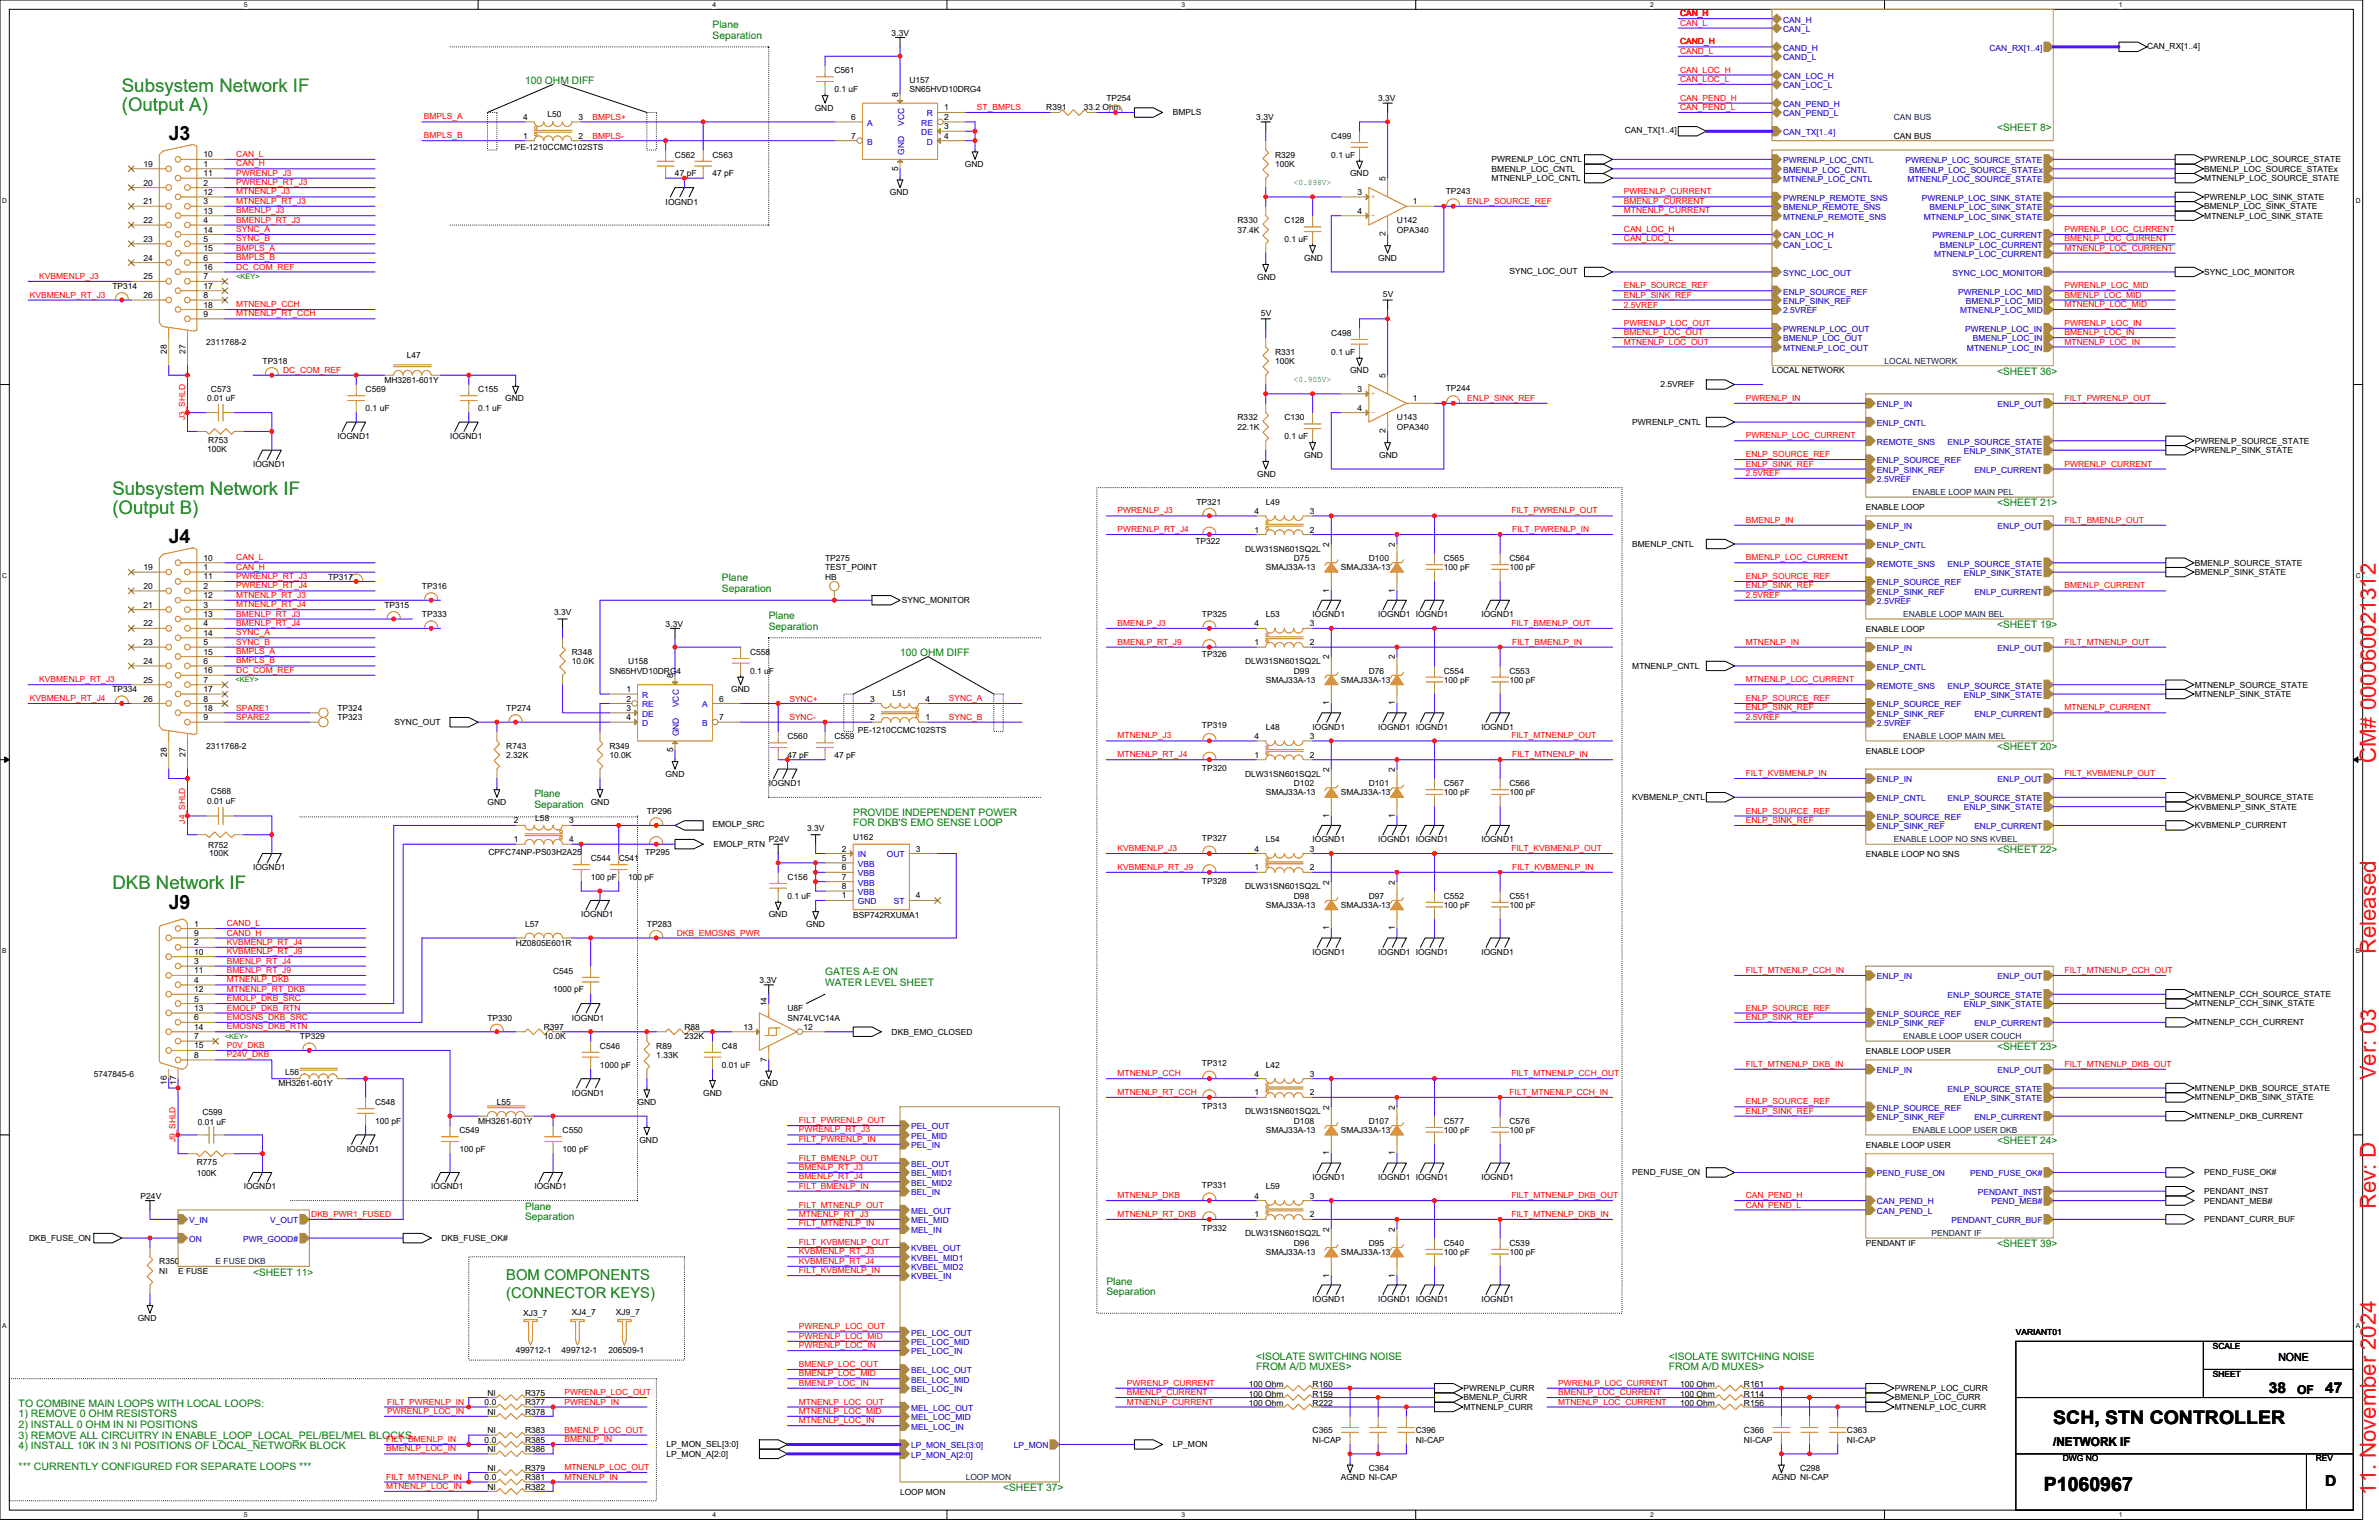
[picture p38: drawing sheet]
<svg xmlns="http://www.w3.org/2000/svg" width="432mm" height="279mm" viewBox="0 0 432 279" stroke-linecap="round" stroke-linejoin="round" font-family="sans-serif">
<defs><g id="words">
<g font-size="4" fill="#f00">
<text x="431.2" y="138.4" transform="rotate(-90 431.2 138.4)">CM# 000060021312</text>
<text x="431.2" y="173.1" transform="rotate(-90 431.2 173.1)">Released</text>
<text x="431.2" y="196" transform="rotate(-90 431.2 196)">Ver: 03</text>
<text x="431.2" y="219.3" transform="rotate(-90 431.2 219.3)">Rev: D</text>
<text x="431.2" y="271.2" transform="rotate(-90 431.2 271.2)">11. November 2024</text>
</g>
<g font-size="3.6">
<text x="30.6" y="25.4">J3</text>
<text x="30.6" y="98.6">J4</text>
<text x="30.6" y="165">J9</text>
<text x="371" y="270.5">P1060967</text>
</g>
<g font-size="3.4" fill="#008000">
<text x="22.1" y="16.7">Subsystem Network IF</text>
<text x="22.1" y="20.2">(Output A)</text>
<text x="20.4" y="89.8">Subsystem Network IF</text>
<text x="20.4" y="93.3">(Output B)</text>
<text x="20.4" y="161.3">DKB Network IF</text>
</g>
<text font-size="3.4" x="372.7" y="258.4">SCH, STN CONTROLLER</text>
<g font-size="2.7" fill="#008000">
<text x="91.9" y="232.2">BOM COMPONENTS</text>
<text x="91.9" y="235.6">(CONNECTOR KEYS)</text>
</g>
<g font-size="2.7">
<text x="411.8" y="252.7">38</text>
<text x="422" y="252.7">47</text>
<text x="422" y="269.7">D</text>
</g>
<g font-size="2.2">
<text x="416.9" y="252.9">OF</text>
<text x="372.7" y="262.4">/NETWORK IF</text>
</g>
<text font-size="2" x="413.5" y="246.9">NONE</text>
<g font-size="1.9" fill="#008000">
<text x="129.3" y="5.1">Plane</text>
<text x="129.3" y="7">Separation</text>
<text x="95.3" y="15.3">100 OHM DIFF</text>
<text x="362.5" y="23.8">&lt;SHEET 8&gt;</text>
<text x="362.5" y="68">&lt;SHEET 36&gt;</text>
<text x="362.5" y="91.9">&lt;SHEET 21&gt;</text>
<text x="131" y="105.5">Plane</text>
<text x="131" y="107.4">Separation</text>
<text x="139.5" y="112.3">Plane</text>
<text x="362.5" y="114">&lt;SHEET 19&gt;</text>
<text x="139.5" y="114.2">Separation</text>
<text x="163.4" y="119.1">100 OHM DIFF</text>
<text x="362.5" y="136.1">&lt;SHEET 20&gt;</text>
<text x="97" y="144.6">Plane</text>
<text x="97" y="146.5">Separation</text>
<text x="154.9" y="148">PROVIDE INDEPENDENT POWER</text>
<text x="154.9" y="149.9">FOR DKB'S EMO SENSE LOOP</text>
<text x="362.5" y="154.8">&lt;SHEET 22&gt;</text>
<text x="149.8" y="177">GATES A-E ON</text>
<text x="149.8" y="178.9">WATER LEVEL SHEET</text>
<text x="362.5" y="190.6">&lt;SHEET 23&gt;</text>
<text x="362.5" y="207.6">&lt;SHEET 24&gt;</text>
<text x="95.3" y="219.5">Plane</text>
<text x="95.3" y="221.4">Separation</text>
<text x="362.5" y="226.3">&lt;SHEET 39&gt;</text>
<text x="45.9" y="231.4">&lt;SHEET 11&gt;</text>
<text x="200.8" y="233.1">Plane</text>
<text x="200.8" y="235">Separation</text>
<text x="228" y="246.7">&lt;ISOLATE SWITCHING NOISE</text>
<text x="228" y="248.6">FROM A/D MUXES&gt;</text>
<text x="302.9" y="246.7">&lt;ISOLATE SWITCHING NOISE</text>
<text x="302.9" y="248.6">FROM A/D MUXES&gt;</text>
<text x="3.4" y="255.2">TO COMBINE MAIN LOOPS WITH LOCAL LOOPS:</text>
<text x="3.4" y="257.2">1) REMOVE 0 OHM RESISTORS</text>
<text x="3.4" y="259.1">2) INSTALL 0 OHM IN NI POSITIONS</text>
<text x="3.4" y="261">3) REMOVE ALL CIRCUITRY IN ENABLE_LOOP_LOCAL_PEL/BEL/MEL BLOCKS.</text>
<text x="3.4" y="262.9">4) INSTALL 10K IN 3 NI POSITIONS OF LOCAL_NETWORK BLOCK</text>
<text x="3.4" y="266.8">*** CURRENTLY CONFIGURED FOR SEPARATE LOOPS ***</text>
<text x="182.1" y="270.6">&lt;SHEET 37&gt;</text>
</g>
<g font-size="1.5" fill="#f00">
<text x="304.9" y="4.7">CAN_L</text>
<text x="304.9" y="2.9">CAN_H</text>
<text x="304.9" y="9.8">CAND_L</text>
<text x="304.9" y="8.1">CAND_H</text>
<text x="304.9" y="13.2">CAN_LOC_H</text>
<text x="304.9" y="14.9">CAN_LOC_L</text>
<text x="76.9" y="21.7">BMPLS_A</text>
<text x="107.5" y="21.8">BMPLS+</text>
<text x="177.3" y="20">ST_BMPLS</text>
<text x="304.9" y="18.3">CAN_PEND_H</text>
<text x="304.9" y="20">CAN_PEND_L</text>
<text x="42.9" y="28.5">CAN_L</text>
<text x="76.9" y="25.1">BMPLS_B</text>
<text x="107.5" y="25.2">BMPLS-</text>
<text x="42.9" y="30.2">CAN_H</text>
<text x="42.9" y="33.6">PWRENLP_RT_J3</text>
<text x="42.9" y="31.9">PWRENLP_J3</text>
<text x="42.9" y="35.3">MTNENLP_J3</text>
<text x="294.7" y="35.3">PWRENLP_CURRENT</text>
<text x="42.9" y="40.4">BMENLP_RT_J3</text>
<text x="42.9" y="38.7">BMENLP_J3</text>
<text x="42.9" y="37">MTNENLP_RT_J3</text>
<text x="266.3" y="37">ENLP_SOURCE_REF</text>
<text x="294.7" y="37">BMENLP_CURRENT</text>
<text x="294.7" y="38.7">MTNENLP_CURRENT</text>
<text x="42.9" y="47.2">BMPLS_B</text>
<text x="42.9" y="43.8">SYNC_B</text>
<text x="42.9" y="42.1">SYNC_A</text>
<text x="42.9" y="45.5">BMPLS_A</text>
<text x="294.7" y="42.1">CAN_LOC_H</text>
<text x="294.7" y="43.8">CAN_LOC_L</text>
<text x="374.7" y="42.1">PWRENLP_LOC_CURRENT</text>
<text x="374.7" y="43.8">BMENLP_LOC_CURRENT</text>
<text x="374.7" y="45.5">MTNENLP_LOC_CURRENT</text>
<text x="5.4" y="54">KVBMENLP_RT_J3</text>
<text x="7.1" y="50.6">KVBMENLP_J3</text>
<text x="42.9" y="48.9">DC_COM_REF</text>
<text x="294.7" y="54">ENLP_SINK_REF</text>
<text x="294.7" y="52.3">ENLP_SOURCE_REF</text>
<text x="374.7" y="52.3">PWRENLP_LOC_MID</text>
<text x="374.7" y="54">BMENLP_LOC_MID</text>
<text x="42.9" y="57.4">MTNENLP_RT_CCH</text>
<text x="42.9" y="55.7">MTNENLP_CCH</text>
<text x="294.7" y="59.1">PWRENLP_LOC_OUT</text>
<text x="294.7" y="55.8">2.5VREF</text>
<text x="374.7" y="59.1">PWRENLP_LOC_IN</text>
<text x="374.7" y="55.7">MTNENLP_LOC_MID</text>
<text x="294.7" y="60.8">BMENLP_LOC_OUT</text>
<text x="294.7" y="62.5">MTNENLP_LOC_OUT</text>
<text x="374.7" y="60.8">BMENLP_LOC_IN</text>
<text x="374.7" y="62.5">MTNENLP_LOC_IN</text>
<text x="51.4" y="67.6">DC_COM_REF</text>
<text x="33.6" y="76.2" transform="rotate(-90 33.6 76.2)">J3_SHLD</text>
<text x="266.3" y="72.7">ENLP_SINK_REF</text>
<text x="316.9" y="72.7">PWRENLP_IN</text>
<text x="374.7" y="72.7">FILT_PWRENLP_OUT</text>
<text x="316.9" y="79.5">PWRENLP_LOC_CURRENT</text>
<text x="316.9" y="82.9">ENLP_SOURCE_REF</text>
<text x="316.9" y="84.6">ENLP_SINK_REF</text>
<text x="316.9" y="86.4">2.5VREF</text>
<text x="374.7" y="84.6">PWRENLP_CURRENT</text>
<text x="202.8" y="93.2">PWRENLP_J3</text>
<text x="274.3" y="93.2">FILT_PWRENLP_OUT</text>
<text x="316.9" y="94.8">BMENLP_IN</text>
<text x="374.7" y="94.8">FILT_BMENLP_OUT</text>
<text x="42.9" y="101.7">CAN_L</text>
<text x="202.8" y="96.5">PWRENLP_RT_J4</text>
<text x="274.5" y="96.5">FILT_PWRENLP_IN</text>
<text x="316.9" y="101.7">BMENLP_LOC_CURRENT</text>
<text x="42.9" y="103.4">CAN_H</text>
<text x="42.9" y="106.8">PWRENLP_RT_J4</text>
<text x="42.9" y="105.1">PWRENLP_RT_J3</text>
<text x="316.9" y="106.8">ENLP_SINK_REF</text>
<text x="316.9" y="105.1">ENLP_SOURCE_REF</text>
<text x="374.7" y="106.8">BMENLP_CURRENT</text>
<text x="42.9" y="111.9">BMENLP_RT_J3</text>
<text x="42.9" y="113.6">BMENLP_RT_J4</text>
<text x="42.9" y="110.2">MTNENLP_RT_J4</text>
<text x="42.9" y="108.5">MTNENLP_RT_J3</text>
<text x="202.8" y="113.6">BMENLP_J3</text>
<text x="274.3" y="113.6">FILT_BMENLP_OUT</text>
<text x="316.9" y="108.6">2.5VREF</text>
<text x="42.9" y="115.3">SYNC_A</text>
<text x="42.9" y="118.7">BMPLS_A</text>
<text x="42.9" y="117">SYNC_B</text>
<text x="202.8" y="117">BMENLP_RT_J9</text>
<text x="274.5" y="117">FILT_BMENLP_IN</text>
<text x="316.9" y="117">MTNENLP_IN</text>
<text x="374.7" y="117">FILT_MTNENLP_OUT</text>
<text x="7.1" y="123.8">KVBMENLP_RT_J3</text>
<text x="42.9" y="120.4">BMPLS_B</text>
<text x="42.9" y="122.1">DC_COM_REF</text>
<text x="316.9" y="123.8">MTNENLP_LOC_CURRENT</text>
<text x="5.4" y="127.2">KVBMENLP_RT_J4</text>
<text x="42.9" y="130.7">SPARE2</text>
<text x="42.9" y="129">SPARE1</text>
<text x="143.3" y="127.3">SYNC+</text>
<text x="143.3" y="130.7">SYNC-</text>
<text x="172.2" y="127.2">SYNC_A</text>
<text x="172.2" y="130.6">SYNC_B</text>
<text x="316.9" y="128.9">ENLP_SINK_REF</text>
<text x="316.9" y="130.7">2.5VREF</text>
<text x="316.9" y="127.2">ENLP_SOURCE_REF</text>
<text x="374.7" y="128.9">MTNENLP_CURRENT</text>
<text x="202.8" y="134">MTNENLP_J3</text>
<text x="202.8" y="137.4">MTNENLP_RT_J4</text>
<text x="274.3" y="134">FILT_MTNENLP_OUT</text>
<text x="274.5" y="137.4">FILT_MTNENLP_IN</text>
<text x="316.9" y="140.8">FILT_KVBMENLP_IN</text>
<text x="374.7" y="140.8">FILT_KVBMENLP_OUT</text>
<text x="33.6" y="149.4" transform="rotate(-90 33.6 149.4)">J4_SHLD</text>
<text x="316.9" y="147.6">ENLP_SOURCE_REF</text>
<text x="316.9" y="149.3">ENLP_SINK_REF</text>
<text x="202.8" y="154.4">KVBMENLP_J3</text>
<text x="274.3" y="154.4">FILT_KVBMENLP_OUT</text>
<text x="202.8" y="157.8">KVBMENLP_RT_J9</text>
<text x="274.5" y="157.8">FILT_KVBMENLP_IN</text>
<text x="41.2" y="169.7">CAND_H</text>
<text x="41.2" y="168">CAND_L</text>
<text x="41.2" y="173.1">KVBMENLP_RT_J9</text>
<text x="41.2" y="171.4">KVBMENLP_RT_J4</text>
<text x="122.9" y="169.7">DKB_EMOSNS_PWR</text>
<text x="41.2" y="174.8">BMENLP_RT_J4</text>
<text x="41.2" y="178.2">MTNENLP_DKB</text>
<text x="41.2" y="176.5">BMENLP_RT_J9</text>
<text x="41.2" y="179.9">MTNENLP_RT_DKB</text>
<text x="316.9" y="176.5">FILT_MTNENLP_CCH_IN</text>
<text x="374.7" y="176.5">FILT_MTNENLP_CCH_OUT</text>
<text x="41.2" y="181.6">EMOLP_DKB_SRC</text>
<text x="41.2" y="183.3">EMOLP_DKB_RTN</text>
<text x="41.2" y="185">EMOSNS_DKB_SRC</text>
<text x="316.9" y="183.3">ENLP_SOURCE_REF</text>
<text x="316.9" y="185">ENLP_SINK_REF</text>
<text x="41.2" y="186.8">EMOSNS_DKB_RTN</text>
<text x="41.2" y="191.9">P24V_DKB</text>
<text x="41.2" y="190.1">P0V_DKB</text>
<text x="202.8" y="195.3">MTNENLP_CCH</text>
<text x="274.3" y="195.3">FILT_MTNENLP_CCH_OUT</text>
<text x="316.9" y="193.5">FILT_MTNENLP_DKB_IN</text>
<text x="374.7" y="193.5">FILT_MTNENLP_DKB_OUT</text>
<text x="145" y="203.8">FILT_PWRENLP_OUT</text>
<text x="202.8" y="198.6">MTNENLP_RT_CCH</text>
<text x="274" y="198.6">FILT_MTNENLP_CCH_IN</text>
<text x="316.9" y="200.4">ENLP_SOURCE_REF</text>
<text x="316.9" y="202.1">ENLP_SINK_REF</text>
<text x="31.9" y="207.3" transform="rotate(-90 31.9 207.3)">J9_SHLD</text>
<text x="145" y="207.2">FILT_PWRENLP_IN</text>
<text x="145" y="205.5">PWRENLP_RT_J3</text>
<text x="145" y="215.7">FILT_BMENLP_IN</text>
<text x="145" y="210.6">FILT_BMENLP_OUT</text>
<text x="145" y="212.3">BMENLP_RT_J3</text>
<text x="145" y="214">BMENLP_RT_J4</text>
<text x="56.5" y="220.8">DKB_PWR1_FUSED</text>
<text x="145" y="220.8">MTNENLP_RT_J3</text>
<text x="145" y="219.1">FILT_MTNENLP_OUT</text>
<text x="202.8" y="217.4">MTNENLP_DKB</text>
<text x="202.8" y="220.8">MTNENLP_RT_DKB</text>
<text x="274.3" y="217.4">FILT_MTNENLP_DKB_OUT</text>
<text x="274.3" y="220.8">FILT_MTNENLP_DKB_IN</text>
<text x="316.9" y="217.4">CAN_PEND_H</text>
<text x="316.9" y="219.1">CAN_PEND_L</text>
<text x="145" y="227.6">KVBMENLP_RT_J3</text>
<text x="145" y="222.5">FILT_MTNENLP_IN</text>
<text x="145" y="225.9">FILT_KVBMENLP_OUT</text>
<text x="145" y="229.3">KVBMENLP_RT_J4</text>
<text x="145" y="231">FILT_KVBMENLP_IN</text>
<text x="145" y="244.6">PWRENLP_LOC_IN</text>
<text x="145" y="242.9">PWRENLP_LOC_MID</text>
<text x="145" y="241.2">PWRENLP_LOC_OUT</text>
<text x="145" y="251.4">BMENLP_LOC_IN</text>
<text x="145" y="249.7">BMENLP_LOC_MID</text>
<text x="145" y="248">BMENLP_LOC_OUT</text>
<text x="204.6" y="251.4">PWRENLP_CURRENT</text>
<text x="282.8" y="251.4">PWRENLP_LOC_CURRENT</text>
<text x="70.3" y="256.5">PWRENLP_LOC_IN</text>
<text x="70.3" y="254.8">FILT_PWRENLP_IN</text>
<text x="102.4" y="254.8">PWRENLP_IN</text>
<text x="102.4" y="253.1">PWRENLP_LOC_OUT</text>
<text x="145" y="254.8">MTNENLP_LOC_OUT</text>
<text x="145" y="256.5">MTNENLP_LOC_MID</text>
<text x="204.6" y="253.1">BMENLP_CURRENT</text>
<text x="204.6" y="254.8">MTNENLP_CURRENT</text>
<text x="282.8" y="253.1">BMENLP_LOC_CURRENT</text>
<text x="282.8" y="254.8">MTNENLP_LOC_CURRENT</text>
<text x="70.1" y="263.3">BMENLP_LOC_IN</text>
<text x="70.1" y="261.6">FILT_BMENLP_IN</text>
<text x="102.4" y="261.6">BMENLP_IN</text>
<text x="102.4" y="259.9">BMENLP_LOC_OUT</text>
<text x="145" y="258.2">MTNENLP_LOC_IN</text>
<text x="70.1" y="268.4">FILT_MTNENLP_IN</text>
<text x="102.4" y="268.4">MTNENLP_IN</text>
<text x="102.4" y="266.7">MTNENLP_LOC_OUT</text>
<text x="70.1" y="270.1">MTNENLP_LOC_IN</text>
</g>
<g font-size="1.5" fill="#00c">
<text x="323.7" y="4.1">CAN_H</text>
<text x="323.7" y="5.8">CAN_L</text>
<text x="323.7" y="9.2">CAND_H</text>
<text x="323.7" y="10.9">CAND_L</text>
<text x="361.1" y="9.2">CAN_RX[1..4]</text>
<text x="323.7" y="14.3">CAN_LOC_H</text>
<text x="323.7" y="16">CAN_LOC_L</text>
<text x="157.4" y="22.8">A</text>
<text x="164.1" y="22.8" transform="rotate(-90 164.1 22.8)">VCC</text>
<text x="167.2" y="22.8">RE</text>
<text x="168.2" y="21.1">R</text>
<text x="323.7" y="19.4">CAN_PEND_H</text>
<text x="323.7" y="21.1">CAN_PEND_L</text>
<text x="157.4" y="26.2">B</text>
<text x="164.1" y="28.1" transform="rotate(-90 164.1 28.1)">GND</text>
<text x="167.2" y="24.5">DE</text>
<text x="168.2" y="26.2">D</text>
<text x="323.7" y="29.6">PWRENLP_LOC_CNTL</text>
<text x="323.7" y="24.5">CAN_TX[1..4]</text>
<text x="345.9" y="29.6">PWRENLP_LOC_SOURCE_STATE</text>
<text x="323.7" y="33">MTNENLP_LOC_CNTL</text>
<text x="323.7" y="31.3">BMENLP_LOC_CNTL</text>
<text x="346.2" y="33">MTNENLP_LOC_SOURCE_STATE</text>
<text x="346.5" y="31.3">BMENLP_LOC_SOURCE_STATEx</text>
<text x="323.7" y="36.4">PWRENLP_REMOTE_SNS</text>
<text x="323.7" y="38.1">BMENLP_REMOTE_SNS</text>
<text x="323.7" y="39.8">MTNENLP_REMOTE_SNS</text>
<text x="348.8" y="36.4">PWRENLP_LOC_SINK_STATE</text>
<text x="349.2" y="39.8">MTNENLP_LOC_SINK_STATE</text>
<text x="350.2" y="38.1">BMENLP_LOC_SINK_STATE</text>
<text x="323.7" y="43.2">CAN_LOC_H</text>
<text x="323.7" y="44.9">CAN_LOC_L</text>
<text x="350.7" y="43.2">PWRENLP_LOC_CURRENT</text>
<text x="351.1" y="46.6">MTNENLP_LOC_CURRENT</text>
<text x="352.1" y="44.9">BMENLP_LOC_CURRENT</text>
<text x="323.7" y="50">SYNC_LOC_OUT</text>
<text x="323.7" y="53.4">ENLP_SOURCE_REF</text>
<text x="354.4" y="50">SYNC_LOC_MONITOR</text>
<text x="355.4" y="53.4">PWRENLP_LOC_MID</text>
<text x="323.7" y="56.9">2.5VREF</text>
<text x="323.7" y="55.1">ENLP_SINK_REF</text>
<text x="355.8" y="56.9">MTNENLP_LOC_MID</text>
<text x="356.8" y="55.1">BMENLP_LOC_MID</text>
<text x="323.7" y="60.3">PWRENLP_LOC_OUT</text>
<text x="323.7" y="63.6">MTNENLP_LOC_OUT</text>
<text x="323.7" y="62">BMENLP_LOC_OUT</text>
<text x="356.7" y="60.3">PWRENLP_LOC_IN</text>
<text x="357" y="63.6">MTNENLP_LOC_IN</text>
<text x="358.1" y="62">BMENLP_LOC_IN</text>
<text x="340.7" y="77.3">ENLP_CNTL</text>
<text x="340.7" y="73.9">ENLP_IN</text>
<text x="362.6" y="73.9">ENLP_OUT</text>
<text x="340.7" y="80.7">REMOTE_SNS</text>
<text x="353.5" y="80.7">ENLP_SOURCE_STATE</text>
<text x="356.5" y="82.4">ENLP_SINK_STATE</text>
<text x="340.7" y="87.5">2.5VREF</text>
<text x="340.7" y="85.8">ENLP_SINK_REF</text>
<text x="340.7" y="84.1">ENLP_SOURCE_REF</text>
<text x="358.4" y="85.8">ENLP_CURRENT</text>
<text x="340.7" y="96">ENLP_IN</text>
<text x="362.6" y="96">ENLP_OUT</text>
<text x="340.7" y="99.4">ENLP_CNTL</text>
<text x="340.7" y="107.9">ENLP_SINK_REF</text>
<text x="340.7" y="102.8">REMOTE_SNS</text>
<text x="340.7" y="106.2">ENLP_SOURCE_REF</text>
<text x="353.5" y="102.8">ENLP_SOURCE_STATE</text>
<text x="356.5" y="104.5">ENLP_SINK_STATE</text>
<text x="358.4" y="107.9">ENLP_CURRENT</text>
<text x="340.7" y="109.6">2.5VREF</text>
<text x="340.7" y="118.1">ENLP_IN</text>
<text x="362.6" y="118.1">ENLP_OUT</text>
<text x="340.7" y="121.5">ENLP_CNTL</text>
<text x="340.7" y="124.9">REMOTE_SNS</text>
<text x="353.5" y="124.9">ENLP_SOURCE_STATE</text>
<text x="116.6" y="128.3">RE</text>
<text x="116.6" y="130">DE</text>
<text x="116.6" y="131.7">D</text>
<text x="116.6" y="126.6">R</text>
<text x="123.2" y="128.3" transform="rotate(-90 123.2 128.3)">VCC</text>
<text x="127.5" y="128.3">A</text>
<text x="127.5" y="131.7">B</text>
<text x="340.7" y="131.7">2.5VREF</text>
<text x="340.7" y="130">ENLP_SINK_REF</text>
<text x="340.7" y="128.3">ENLP_SOURCE_REF</text>
<text x="356.5" y="126.6">ENLP_SINK_STATE</text>
<text x="358.4" y="130">ENLP_CURRENT</text>
<text x="123.2" y="133.6" transform="rotate(-90 123.2 133.6)">GND</text>
<text x="340.7" y="141.9">ENLP_IN</text>
<text x="362.6" y="141.9">ENLP_OUT</text>
<text x="340.7" y="145.4">ENLP_CNTL</text>
<text x="340.7" y="148.7">ENLP_SOURCE_REF</text>
<text x="353.5" y="145.4">ENLP_SOURCE_STATE</text>
<text x="356.5" y="147">ENLP_SINK_STATE</text>
<text x="155.7" y="155.6">IN</text>
<text x="161" y="155.6">OUT</text>
<text x="340.7" y="150.5">ENLP_SINK_REF</text>
<text x="358.4" y="150.5">ENLP_CURRENT</text>
<text x="155.7" y="157.2">VBB</text>
<text x="155.7" y="159">VBB</text>
<text x="155.7" y="160.7">VBB</text>
<text x="155.7" y="164.1">GND</text>
<text x="155.7" y="162.4">VBB</text>
<text x="162.2" y="164.1">ST</text>
<text x="340.7" y="177.7">ENLP_IN</text>
<text x="362.6" y="177.7">ENLP_OUT</text>
<text x="340.7" y="184.5">ENLP_SOURCE_REF</text>
<text x="353.5" y="181.1">ENLP_SOURCE_STATE</text>
<text x="356.5" y="182.8">ENLP_SINK_STATE</text>
<text x="340.7" y="186.2">ENLP_SINK_REF</text>
<text x="358.4" y="186.2">ENLP_CURRENT</text>
<text x="340.7" y="194.7">ENLP_IN</text>
<text x="362.6" y="194.7">ENLP_OUT</text>
<text x="340.7" y="201.5">ENLP_SOURCE_REF</text>
<text x="340.7" y="203.2">ENLP_SINK_REF</text>
<text x="353.5" y="198.1">ENLP_SOURCE_STATE</text>
<text x="356.5" y="199.8">ENLP_SINK_STATE</text>
<text x="358.4" y="203.2">ENLP_CURRENT</text>
<text x="165.4" y="204.9">PEL_OUT</text>
<text x="165.4" y="206.6">PEL_MID</text>
<text x="165.4" y="208.3">PEL_IN</text>
<text x="165.4" y="211.7">BEL_OUT</text>
<text x="165.4" y="213.4">BEL_MID1</text>
<text x="165.4" y="215.1">BEL_MID2</text>
<text x="340.7" y="213.4">PEND_FUSE_ON</text>
<text x="357.6" y="213.4">PEND_FUSE_OK#</text>
<text x="34.4" y="221.9">V_IN</text>
<text x="49" y="221.9">V_OUT</text>
<text x="165.4" y="216.8">BEL_IN</text>
<text x="165.4" y="220.2">MEL_OUT</text>
<text x="165.4" y="221.9">MEL_MID</text>
<text x="340.7" y="218.5">CAN_PEND_H</text>
<text x="340.7" y="220.2">CAN_PEND_L</text>
<text x="354.2" y="221.9">PENDANT_CURR_BUF</text>
<text x="359" y="216.8">PENDANT_INST</text>
<text x="361.4" y="218.5">PEND_MEB#</text>
<text x="34.4" y="225.3">ON</text>
<text x="44.1" y="225.3">PWR_GOOD#</text>
<text x="165.4" y="223.6">MEL_IN</text>
<text x="165.4" y="227">KVBEL_OUT</text>
<text x="165.4" y="228.7">KVBEL_MID1</text>
<text x="165.4" y="232.1">KVBEL_IN</text>
<text x="165.4" y="230.4">KVBEL_MID2</text>
<text x="165.4" y="242.3">PEL_LOC_OUT</text>
<text x="165.4" y="245.7">PEL_LOC_IN</text>
<text x="165.4" y="244.1">PEL_LOC_MID</text>
<text x="165.4" y="249.2">BEL_LOC_OUT</text>
<text x="165.4" y="250.8">BEL_LOC_MID</text>
<text x="165.4" y="252.6">BEL_LOC_IN</text>
<text x="165.4" y="256">MEL_LOC_OUT</text>
<text x="165.4" y="257.7">MEL_LOC_MID</text>
<text x="165.4" y="259.4">MEL_LOC_IN</text>
<text x="165.4" y="262.8">LP_MON_SEL[3:0]</text>
<text x="184" y="262.8">LP_MON</text>
<text x="165.4" y="264.5">LP_MON_A[2:0]</text>
</g>
<g font-size="1.5">
<text x="161.8" y="6.5">3.3V</text>
<text x="389.7" y="8.8">CAN_RX[1..4]</text>
<text x="151.4" y="13.3">C561</text>
<text x="151.4" y="16.7">0.1 uF</text>
<text x="163" y="17.5" transform="rotate(-90 163 17.5)">8</text>
<text x="165.1" y="15">U157</text>
<text x="165.1" y="16.7">SN65HVD10DRG4</text>
<text x="95" y="21.8">4</text>
<text x="99.4" y="21.3">L50</text>
<text x="105" y="21.8">3</text>
<text x="147.9" y="20.1">GND</text>
<text x="154.5" y="21.8">6</text>
<text x="171.4" y="20">1</text>
<text x="171.4" y="21.8">2</text>
<text x="171.4" y="23.5">3</text>
<text x="189.9" y="19.9">R391</text>
<text x="196.7" y="19.9">33.2 Ohm</text>
<text x="200.8" y="18.4">TP254</text>
<text x="212.9" y="20.9">BMPLS</text>
<text x="228" y="21.8">3.3V</text>
<text x="250.1" y="18.4">3.3V</text>
<text x="36.9" y="28.6">10</text>
<text x="93.4" y="27.2">PE-1210CCMC102STS</text>
<text x="95" y="25.2">1</text>
<text x="105" y="25.2">2</text>
<text x="122.5" y="28.6">C562</text>
<text x="129.3" y="28.6">C563</text>
<text x="154.5" y="25.2">7</text>
<text x="171.4" y="25.2">4</text>
<text x="231.4" y="28.6">R329</text>
<text x="241.6" y="25.2">C499</text>
<text x="241.6" y="28.6">0.1 uF</text>
<text x="270.7" y="29.4">PWRENLP_LOC_CNTL</text>
<text x="294.9" y="24.2">CAN_TX[1..4]</text>
<text x="343.7" y="25.2">CAN BUS</text>
<text x="400.1" y="29.4">PWRENLP_LOC_SOURCE_STATE</text>
<text x="26" y="30.3">19</text>
<text x="26" y="33.7">20</text>
<text x="36.9" y="30.3">1</text>
<text x="36.9" y="33.7">2</text>
<text x="36.9" y="32">11</text>
<text x="36.9" y="35.4">12</text>
<text x="122.5" y="32">47 pF</text>
<text x="129.3" y="32">47 pF</text>
<text x="161.5" y="35.4">GND</text>
<text x="163" y="30.9" transform="rotate(-90 163 30.9)">5</text>
<text x="175.1" y="30.3">GND</text>
<text x="231.4" y="30.3">100K</text>
<text x="245" y="32">GND</text>
<text x="246.4" y="35.4">3</text>
<text x="251.5" y="32.9" transform="rotate(-90 251.5 32.9)">5</text>
<text x="262.4" y="35.2">TP243</text>
<text x="270.7" y="31.2">BMENLP_LOC_CNTL</text>
<text x="270.7" y="32.9">MTNENLP_LOC_CNTL</text>
<text x="400.1" y="31.2">BMENLP_LOC_SOURCE_STATEx</text>
<text x="400.1" y="32.9">MTNENLP_LOC_SOURCE_STATE</text>
<text x="26" y="37.1">21</text>
<text x="26" y="40.5">22</text>
<text x="36.9" y="37.1">3</text>
<text x="36.9" y="40.5">4</text>
<text x="36.9" y="38.8">13</text>
<text x="120.8" y="37.1">IOGND1</text>
<text x="224.6" y="40.5">R330</text>
<text x="233.1" y="40.5">C128</text>
<text x="246.4" y="38.8">4</text>
<text x="253.6" y="40.5">U142</text>
<text x="256.5" y="37.1">1</text>
<text x="400.1" y="36.3">PWRENLP_LOC_SINK_STATE</text>
<text x="400.1" y="38">BMENLP_LOC_SINK_STATE</text>
<text x="400.1" y="39.7">MTNENLP_LOC_SINK_STATE</text>
<text x="26" y="43.9">23</text>
<text x="26" y="47.3">24</text>
<text x="36.9" y="43.9">5</text>
<text x="36.9" y="47.3">6</text>
<text x="36.9" y="42.2">14</text>
<text x="36.9" y="45.6">15</text>
<text x="224.6" y="42.2">37.4K</text>
<text x="233.1" y="43.9">0.1 uF</text>
<text x="236.7" y="47.3">GND</text>
<text x="250.1" y="47.3">GND</text>
<text x="251.5" y="42.9" transform="rotate(-90 251.5 42.9)">2</text>
<text x="253.6" y="42.2">OPA340</text>
<text x="20.4" y="52.4">TP314</text>
<text x="26" y="50.7">25</text>
<text x="36.9" y="50.7">7</text>
<text x="36.9" y="49">16</text>
<text x="36.9" y="52.4">17</text>
<text x="228.2" y="50.7">GND</text>
<text x="251" y="54">5V</text>
<text x="274" y="49.7">SYNC_LOC_OUT</text>
<text x="400.1" y="49.9">SYNC_LOC_MONITOR</text>
<text x="26" y="54.1">26</text>
<text x="36.9" y="54.1">8</text>
<text x="36.9" y="57.5">9</text>
<text x="36.9" y="55.8">18</text>
<text x="228.9" y="57.4">5V</text>
<text x="30.3" y="64.1" transform="rotate(-90 30.3 64.1)">28</text>
<text x="33.7" y="64.1" transform="rotate(-90 33.7 64.1)">27</text>
<text x="37.4" y="62.6">2311768-2</text>
<text x="73.9" y="65">L47</text>
<text x="231.4" y="64.3">R331</text>
<text x="241.6" y="60.9">C498</text>
<text x="241.6" y="64.3">0.1 uF</text>
<text x="38.3" y="71.1">C573</text>
<text x="47.6" y="66">TP318</text>
<text x="66.4" y="71.1">C569</text>
<text x="69.8" y="69.4">MH3261-601Y</text>
<text x="86.8" y="71.1">C155</text>
<text x="231.4" y="66">100K</text>
<text x="245" y="67.7">GND</text>
<text x="246.4" y="71.1">3</text>
<text x="251.5" y="68.6" transform="rotate(-90 251.5 68.6)">5</text>
<text x="262.4" y="71">TP244</text>
<text x="301.4" y="70.3">2.5VREF</text>
<text x="321.6" y="67.7">LOCAL NETWORK</text>
<text x="37.6" y="72.7">0.01 uF</text>
<text x="66.4" y="74.5">0.1 uF</text>
<text x="86.8" y="74.5">0.1 uF</text>
<text x="91.7" y="72.8">GND</text>
<text x="224.6" y="76.2">R332</text>
<text x="224.6" y="78">22.1K</text>
<text x="233.1" y="76.2">C130</text>
<text x="246.4" y="74.5">4</text>
<text x="253.6" y="76.2">U143</text>
<text x="253.6" y="78">OPA340</text>
<text x="256.5" y="72.8">1</text>
<text x="296.3" y="77.1">PWRENLP_CNTL</text>
<text x="37.6" y="82">100K</text>
<text x="37.8" y="80.3">R753</text>
<text x="61.3" y="79.7">IOGND1</text>
<text x="81.7" y="79.7">IOGND1</text>
<text x="233.1" y="79.7">0.1 uF</text>
<text x="236.7" y="83.1">GND</text>
<text x="250.3" y="83.1">GND</text>
<text x="251.5" y="78.6" transform="rotate(-90 251.5 78.6)">2</text>
<text x="398.4" y="80.5">PWRENLP_SOURCE_STATE</text>
<text x="398.4" y="82.2">PWRENLP_SINK_STATE</text>
<text x="45.9" y="84.8">IOGND1</text>
<text x="228.2" y="86.5">GND</text>
<text x="217.1" y="91.6">TP321</text>
<text x="227.7" y="93.2">4</text>
<text x="229.7" y="91.6">L49</text>
<text x="237.7" y="93.2">3</text>
<text x="338.6" y="92.6">ENABLE LOOP</text>
<text x="36.9" y="101.7">10</text>
<text x="149.8" y="101.8">TP275</text>
<text x="217" y="98.7">TP322</text>
<text x="226" y="100.1">DLW31SN601SQ2L</text>
<text x="227.7" y="96.6">1</text>
<text x="234.8" y="101.8">D75</text>
<text x="237.7" y="96.6">2</text>
<text x="241.3" y="99.2" transform="rotate(-90 241.3 99.2)">2</text>
<text x="248.5" y="101.8">D100</text>
<text x="253.2" y="99.2" transform="rotate(-90 253.2 99.2)">2</text>
<text x="262.1" y="101.8">C565</text>
<text x="274" y="101.8">C564</text>
<text x="296.3" y="99.2">BMENLP_CNTL</text>
<text x="26" y="103.4">19</text>
<text x="26" y="106.8">20</text>
<text x="36.9" y="103.4">1</text>
<text x="36.9" y="106.8">2</text>
<text x="36.9" y="105.1">11</text>
<text x="59.6" y="105.2">TP317</text>
<text x="76.6" y="106.9">TP316</text>
<text x="149.8" y="103.5">TEST_POINT</text>
<text x="149.8" y="105.2">HB</text>
<text x="229.7" y="103.5">SMAJ33A-13</text>
<text x="241.3" y="107.5" transform="rotate(-90 241.3 107.5)">1</text>
<text x="243.4" y="103.5">SMAJ33A-13</text>
<text x="253.2" y="107.5" transform="rotate(-90 253.2 107.5)">1</text>
<text x="262.1" y="103.5">100 pF</text>
<text x="274" y="103.5">100 pF</text>
<text x="398.4" y="104.3">BMENLP_SINK_STATE</text>
<text x="398.4" y="102.6">BMENLP_SOURCE_STATE</text>
<text x="26" y="110.3">21</text>
<text x="26" y="113.6">22</text>
<text x="36.9" y="110.3">3</text>
<text x="36.9" y="113.6">4</text>
<text x="36.9" y="108.5">12</text>
<text x="36.9" y="112">13</text>
<text x="69.8" y="110.3">TP315</text>
<text x="76.6" y="112">TP333</text>
<text x="100.6" y="111.7">3.3V</text>
<text x="120.8" y="113.7">3.3V</text>
<text x="163.7" y="109.4">SYNC_MONITOR</text>
<text x="218.2" y="112">TP325</text>
<text x="227.7" y="113.6">4</text>
<text x="229.7" y="112">L53</text>
<text x="237.7" y="113.6">3</text>
<text x="238.3" y="112">IOGND1</text>
<text x="250.1" y="112">IOGND1 IOGND1</text>
<text x="268.9" y="112">IOGND1</text>
<text x="26" y="117.1">23</text>
<text x="36.9" y="117.1">5</text>
<text x="36.9" y="115.4">14</text>
<text x="36.9" y="118.8">15</text>
<text x="103.8" y="118.8">R348</text>
<text x="136.1" y="118.8">C558</text>
<text x="218.2" y="119.1">TP326</text>
<text x="227.7" y="117.1">1</text>
<text x="237.7" y="117.1">2</text>
<text x="241.3" y="119.6" transform="rotate(-90 241.3 119.6)">2</text>
<text x="253.2" y="119.6" transform="rotate(-90 253.2 119.6)">2</text>
<text x="338.6" y="114.7">ENABLE LOOP</text>
<text x="20.4" y="125.6">TP334</text>
<text x="26" y="120.5">24</text>
<text x="26" y="123.9">25</text>
<text x="36.9" y="120.5">6</text>
<text x="36.9" y="123.9">7</text>
<text x="36.9" y="122.2">16</text>
<text x="36.9" y="125.6">17</text>
<text x="103.8" y="120.5">10.0K</text>
<text x="110.6" y="122.2">SN65HVD10DRG4</text>
<text x="113.7" y="125.6">1</text>
<text x="114" y="120.5">U158</text>
<text x="122.2" y="123" transform="rotate(-90 122.2 123)">8</text>
<text x="132.7" y="125.6">GND</text>
<text x="136.1" y="122.2">0.1 uF</text>
<text x="226" y="120.5">DLW31SN601SQ2L</text>
<text x="229.7" y="123.9">SMAJ33A-13</text>
<text x="234.8" y="122.2">D99</text>
<text x="243.4" y="123.9">SMAJ33A-13</text>
<text x="248.5" y="122.2">D76</text>
<text x="262.1" y="122.2">C554</text>
<text x="262.1" y="123.9">100 pF</text>
<text x="274" y="122.2">C553</text>
<text x="274" y="123.9">100 pF</text>
<text x="296.3" y="121.3">MTNENLP_CNTL</text>
<text x="398.4" y="124.8">MTNENLP_SOURCE_STATE</text>
<text x="26" y="127.3">26</text>
<text x="36.9" y="127.3">8</text>
<text x="36.9" y="130.7">9</text>
<text x="36.9" y="129">18</text>
<text x="61.3" y="130.7">TP323</text>
<text x="61.3" y="129">TP324</text>
<text x="71.6" y="131.6">SYNC_OUT</text>
<text x="91.9" y="129">TP274</text>
<text x="113.7" y="127.3">2</text>
<text x="113.7" y="129">3</text>
<text x="113.7" y="130.7">4</text>
<text x="130.5" y="127.3">6</text>
<text x="130.5" y="130.7">7</text>
<text x="157.9" y="130.7">2</text>
<text x="157.9" y="127.3">3</text>
<text x="162" y="126.3">L51</text>
<text x="168" y="130.7">1</text>
<text x="168" y="127.3">4</text>
<text x="241.3" y="128" transform="rotate(-90 241.3 128)">1</text>
<text x="253.2" y="128" transform="rotate(-90 253.2 128)">1</text>
<text x="398.4" y="126.4">MTNENLP_SINK_STATE</text>
<text x="30.3" y="137.3" transform="rotate(-90 30.3 137.3)">28</text>
<text x="33.7" y="137.3" transform="rotate(-90 33.7 137.3)">27</text>
<text x="37.4" y="135.8">2311768-2</text>
<text x="91.9" y="135.8">R743</text>
<text x="91.9" y="137.5">2.32K</text>
<text x="110.6" y="135.8">R349</text>
<text x="110.6" y="137.5">10.0K</text>
<text x="122.2" y="136.5" transform="rotate(-90 122.2 136.5)">5</text>
<text x="142.9" y="134.1">C560</text>
<text x="142.9" y="137.5">47 pF</text>
<text x="151.4" y="134.1">C559</text>
<text x="151.4" y="137.5">47 pF</text>
<text x="155.7" y="132.9">PE-1210CCMC102STS</text>
<text x="218.2" y="132.1">TP319</text>
<text x="227.7" y="137.5">1</text>
<text x="227.7" y="134.1">4</text>
<text x="229.7" y="132.4">L48</text>
<text x="237.7" y="137.5">2</text>
<text x="237.7" y="134.1">3</text>
<text x="238.3" y="132.4">IOGND1</text>
<text x="250.1" y="132.4">IOGND1 IOGND1</text>
<text x="268.9" y="132.4">IOGND1</text>
<text x="338.6" y="136.8">ENABLE LOOP</text>
<text x="38.3" y="144">C568</text>
<text x="120.8" y="140.9">GND</text>
<text x="139.5" y="142.6">IOGND1</text>
<text x="218.2" y="139.9">TP320</text>
<text x="226" y="140.9">DLW31SN601SQ2L</text>
<text x="234.8" y="142.6">D102</text>
<text x="241.3" y="140.1" transform="rotate(-90 241.3 140.1)">2</text>
<text x="248.5" y="142.6">D101</text>
<text x="253.2" y="140.1" transform="rotate(-90 253.2 140.1)">2</text>
<text x="262.1" y="142.6">C567</text>
<text x="274" y="142.6">C566</text>
<text x="37.6" y="145.9">0.01 uF</text>
<text x="88.5" y="146">GND</text>
<text x="93.3" y="149.4">2</text>
<text x="97.2" y="148.9">L58</text>
<text x="103.3" y="149.4">3</text>
<text x="107.2" y="146">GND</text>
<text x="117.4" y="147.7">TP296</text>
<text x="229.7" y="144.3">SMAJ33A-13</text>
<text x="241.3" y="148.4" transform="rotate(-90 241.3 148.4)">1</text>
<text x="243.4" y="144.3">SMAJ33A-13</text>
<text x="253.2" y="148.4" transform="rotate(-90 253.2 148.4)">1</text>
<text x="262.1" y="144.3">100 pF</text>
<text x="274" y="144.3">100 pF</text>
<text x="296.3" y="145.2">KVBMENLP_CNTL</text>
<text x="398.4" y="146.9">KVBMENLP_SINK_STATE</text>
<text x="398.4" y="145.2">KVBMENLP_SOURCE_STATE</text>
<text x="37.8" y="153.8">R752</text>
<text x="38" y="155.4">100K</text>
<text x="88.6" y="155">CPFC74NP-PS03H2A25</text>
<text x="93.3" y="152.8">1</text>
<text x="103.3" y="152.8">4</text>
<text x="117.1" y="155">TP295</text>
<text x="129.3" y="150.1">EMOLP_SRC</text>
<text x="129.5" y="153.7">EMOLP_RTN</text>
<text x="139.5" y="152.8">P24V</text>
<text x="146.5" y="150.8">3.3V</text>
<text x="152.8" y="154.5">2</text>
<text x="154.9" y="152.5">U162</text>
<text x="166.2" y="154.5">3</text>
<text x="218.2" y="152.7">TP327</text>
<text x="227.7" y="154.5">4</text>
<text x="229.7" y="152.8">L54</text>
<text x="237.7" y="154.5">3</text>
<text x="238.3" y="152.8">IOGND1</text>
<text x="250.1" y="152.8">IOGND1 IOGND1</text>
<text x="268.9" y="152.8">IOGND1</text>
<text x="338.6" y="155.6">ENABLE LOOP NO SNS</text>
<text x="398.4" y="150.3">KVBMENLP_CURRENT</text>
<text x="45.9" y="157.9">IOGND1</text>
<text x="107.2" y="156.2">C544</text>
<text x="107.2" y="159.6">100 pF</text>
<text x="112.3" y="156.2">C541</text>
<text x="114" y="159.6">100 pF</text>
<text x="142.9" y="159.6">C156</text>
<text x="152.8" y="156.2">5</text>
<text x="152.8" y="157.9">6</text>
<text x="152.8" y="159.6">7</text>
<text x="152.8" y="161.3">8</text>
<text x="218.2" y="160.3">TP328</text>
<text x="226" y="161.3">DLW31SN601SQ2L</text>
<text x="227.7" y="157.9">1</text>
<text x="237.7" y="157.9">2</text>
<text x="241.3" y="160.5" transform="rotate(-90 241.3 160.5)">2</text>
<text x="253.2" y="160.5" transform="rotate(-90 253.2 160.5)">2</text>
<text x="105.5" y="166.4">IOGND1</text>
<text x="139.5" y="166.4">GND</text>
<text x="142.9" y="163">0.1 uF</text>
<text x="152.8" y="163">1</text>
<text x="154.9" y="166.6">BSP742RXUMA1</text>
<text x="166.2" y="163">4</text>
<text x="229.7" y="164.7">SMAJ33A-13</text>
<text x="234.8" y="163">D98</text>
<text x="243.4" y="164.7">SMAJ33A-13</text>
<text x="248.5" y="163">D97</text>
<text x="262.1" y="163">C552</text>
<text x="262.1" y="164.7">100 pF</text>
<text x="274" y="163">C551</text>
<text x="274" y="164.7">100 pF</text>
<text x="35.2" y="173.2">10</text>
<text x="35.2" y="171.5">2</text>
<text x="35.2" y="169.8">9</text>
<text x="35.2" y="168.1">1</text>
<text x="93.6" y="171.6">HZ0805E601R</text>
<text x="95.3" y="168.1">L57</text>
<text x="117.4" y="168.1">TP283</text>
<text x="146.3" y="168.1">GND</text>
<text x="238.3" y="173.2">IOGND1</text>
<text x="241.3" y="168.8" transform="rotate(-90 241.3 168.8)">1</text>
<text x="250.1" y="173.2">IOGND1 IOGND1</text>
<text x="253.2" y="168.8" transform="rotate(-90 253.2 168.8)">1</text>
<text x="268.9" y="173.2">IOGND1</text>
<text x="35.2" y="178.3">4</text>
<text x="35.2" y="176.6">11</text>
<text x="35.2" y="174.9">3</text>
<text x="100.4" y="176.7">C545</text>
<text x="137.8" y="178.4">3.3V</text>
<text x="35.2" y="185.1">6</text>
<text x="35.2" y="183.4">13</text>
<text x="35.2" y="181.7">5</text>
<text x="35.2" y="180">12</text>
<text x="88.5" y="185.2">TP330</text>
<text x="100.4" y="180.1">1000 pF</text>
<text x="103.8" y="185.2">IOGND1</text>
<text x="139.2" y="182.6" transform="rotate(-90 139.2 182.6)">14</text>
<text x="142.9" y="183.5">U8F</text>
<text x="142.9" y="185.2">SN74LVC14A</text>
<text x="398.4" y="182.6">MTNENLP_CCH_SINK_STATE</text>
<text x="398.4" y="180.9">MTNENLP_CCH_SOURCE_STATE</text>
<text x="35.2" y="191.9">8</text>
<text x="35.2" y="190.2">15</text>
<text x="35.2" y="188.5">7</text>
<text x="35.2" y="186.8">14</text>
<text x="54.4" y="188.6">TP329</text>
<text x="98.7" y="186.9">R397</text>
<text x="98.7" y="188.6">10.0K</text>
<text x="108.9" y="190.3">C546</text>
<text x="119.1" y="190.3">R89</text>
<text x="119.1" y="192">1.33K</text>
<text x="124.2" y="186.9">R88</text>
<text x="124.2" y="188.6">232K</text>
<text x="131" y="190.3">C48</text>
<text x="135" y="186.8">13</text>
<text x="145.8" y="186.8">12</text>
<text x="161.8" y="187.7">DKB_EMO_CLOSED</text>
<text x="338.6" y="191.3">ENABLE LOOP USER</text>
<text x="398.4" y="186">MTNENLP_CCH_CURRENT</text>
<text x="17" y="195.4">5747845-6</text>
<text x="30.3" y="196.9" transform="rotate(-90 30.3 196.9)">16</text>
<text x="32" y="196.9" transform="rotate(-90 32 196.9)">17</text>
<text x="50.5" y="197.1">MH3261-601Y</text>
<text x="51.7" y="195">L56</text>
<text x="108.9" y="193.7">1000 pF</text>
<text x="131" y="193.7">0.01 uF</text>
<text x="137.8" y="197.1">GND</text>
<text x="139.2" y="192.6" transform="rotate(-90 139.2 192.6)">7</text>
<text x="218.2" y="193.3">TP312</text>
<text x="227.7" y="195.3">4</text>
<text x="229.7" y="193.7">L42</text>
<text x="237.7" y="195.3">3</text>
<text x="398.4" y="197.9">MTNENLP_DKB_SOURCE_STATE</text>
<text x="36.7" y="202.4">C599</text>
<text x="68.1" y="200.5">C548</text>
<text x="68.1" y="203.9">100 pF</text>
<text x="86.8" y="203.9">MH3261-601Y</text>
<text x="90.2" y="200.5">L55</text>
<text x="103.8" y="198.8">IOGND1</text>
<text x="115.7" y="200.5">GND</text>
<text x="127.6" y="198.8">GND</text>
<text x="218.2" y="201.2">TP313</text>
<text x="226" y="202.2">DLW31SN601SQ2L</text>
<text x="227.7" y="198.7">1</text>
<text x="234.8" y="203.9">D108</text>
<text x="237.7" y="198.7">2</text>
<text x="241.3" y="201.3" transform="rotate(-90 241.3 201.3)">2</text>
<text x="248.5" y="203.9">D107</text>
<text x="253.2" y="201.3" transform="rotate(-90 253.2 201.3)">2</text>
<text x="262.1" y="203.9">C577</text>
<text x="274" y="203.9">C576</text>
<text x="398.4" y="203">MTNENLP_DKB_CURRENT</text>
<text x="398.4" y="199.6">MTNENLP_DKB_SINK_STATE</text>
<text x="35.9" y="204">0.01 uF</text>
<text x="62.9" y="209">IOGND1</text>
<text x="83.4" y="205.6">C549</text>
<text x="83.4" y="209">100 pF</text>
<text x="102.1" y="205.6">C550</text>
<text x="102.1" y="209">100 pF</text>
<text x="116.1" y="207.3">GND</text>
<text x="229.7" y="205.6">SMAJ33A-13</text>
<text x="241.3" y="209.6" transform="rotate(-90 241.3 209.6)">1</text>
<text x="243.4" y="205.6">SMAJ33A-13</text>
<text x="253.2" y="209.6" transform="rotate(-90 253.2 209.6)">1</text>
<text x="262.1" y="205.6">100 pF</text>
<text x="274" y="205.6">100 pF</text>
<text x="338.6" y="208.3">ENABLE LOOP USER</text>
<text x="35.7" y="211.4">R775</text>
<text x="35.7" y="213.4">100K</text>
<text x="44.2" y="215.8">IOGND1</text>
<text x="78.3" y="215.8">IOGND1</text>
<text x="97" y="215.8">IOGND1</text>
<text x="218.2" y="215.5">TP331</text>
<text x="229.7" y="215.8">L59</text>
<text x="238.3" y="214.1">IOGND1</text>
<text x="250.1" y="214.1">IOGND1 IOGND1</text>
<text x="268.9" y="214.1">IOGND1</text>
<text x="296.3" y="213.2">PEND_FUSE_ON</text>
<text x="400.1" y="213.2">PEND_FUSE_OK#</text>
<text x="25.5" y="217.5">P24V</text>
<text x="227.7" y="220.9">1</text>
<text x="227.7" y="217.5">4</text>
<text x="237.7" y="220.9">2</text>
<text x="237.7" y="217.5">3</text>
<text x="400.1" y="216.6">PENDANT_INST</text>
<text x="400.1" y="218.4">PENDANT_MEB#</text>
<text x="400.1" y="221.7">PENDANT_CURR_BUF</text>
<text x="5.3" y="225.1">DKB_FUSE_ON</text>
<text x="80.1" y="225.1">DKB_FUSE_OK#</text>
<text x="218.2" y="223.3">TP332</text>
<text x="226" y="224.3">DLW31SN601SQ2L</text>
<text x="229.7" y="227.7">SMAJ33A-13</text>
<text x="234.8" y="226">D96</text>
<text x="241.3" y="223.4" transform="rotate(-90 241.3 223.4)">2</text>
<text x="243.4" y="227.7">SMAJ33A-13</text>
<text x="248.5" y="226">D95</text>
<text x="253.2" y="223.4" transform="rotate(-90 253.2 223.4)">2</text>
<text x="262.1" y="226">C540</text>
<text x="262.1" y="227.7">100 pF</text>
<text x="274" y="226">C539</text>
<text x="274" y="227.7">100 pF</text>
<text x="338.6" y="226">PENDANT IF</text>
<text x="28.9" y="229.4">R350</text>
<text x="28.9" y="231.1">NI</text>
<text x="32.3" y="231.1">E FUSE</text>
<text x="241.3" y="231.8" transform="rotate(-90 241.3 231.8)">1</text>
<text x="253.2" y="231.8" transform="rotate(-90 253.2 231.8)">1</text>
<text x="25" y="239.6">GND</text>
<text x="95" y="238.8">XJ3_7</text>
<text x="103.8" y="238.6">XJ4_7</text>
<text x="111.8" y="238.6">XJ9_7</text>
<text x="238.3" y="236.2">IOGND1</text>
<text x="250.1" y="236.2">IOGND1 IOGND1</text>
<text x="268.9" y="236.2">IOGND1</text>
<text x="93.6" y="245.4">499712-1</text>
<text x="101.9" y="245.4">499712-1</text>
<text x="110.4" y="245.4">206509-1</text>
<text x="365.9" y="242.2">VARIANT01</text>
<text x="401.6" y="244.7">SCALE</text>
<text x="226.7" y="251.7">100 Ohm</text>
<text x="238.3" y="251.7">R160</text>
<text x="304.9" y="251.7">100 Ohm</text>
<text x="316.5" y="251.7">R161</text>
<text x="401.6" y="249.8">SHEET</text>
<text x="88" y="254.9">0.0</text>
<text x="88.5" y="256.6">NI</text>
<text x="88.5" y="253.2">NI</text>
<text x="95.3" y="254.9">R377</text>
<text x="95.3" y="256.6">R378</text>
<text x="95.3" y="253.2">R375</text>
<text x="226.7" y="253.4">100 Ohm</text>
<text x="226.7" y="255.1">100 Ohm</text>
<text x="238.3" y="253.4">R159</text>
<text x="238.3" y="255.1">R222</text>
<text x="265.6" y="255.8">MTNENLP_CURR</text>
<text x="265.6" y="254.1">BMENLP_CURR</text>
<text x="265.6" y="252.4">PWRENLP_CURR</text>
<text x="304.9" y="253.4">100 Ohm</text>
<text x="304.9" y="255.1">100 Ohm</text>
<text x="316.5" y="253.4">R114</text>
<text x="316.5" y="255.1">R156</text>
<text x="343.9" y="252.4">PWRENLP_LOC_CURR</text>
<text x="343.9" y="254.1">BMENLP_LOC_CURR</text>
<text x="343.9" y="255.8">MTNENLP_LOC_CURR</text>
<text x="88" y="261.7">0.0</text>
<text x="88.5" y="263.4">NI</text>
<text x="88.5" y="260">NI</text>
<text x="95.3" y="263.4">R386</text>
<text x="95.3" y="261.7">R385</text>
<text x="95.3" y="260">R383</text>
<text x="121" y="262.6">LP_MON_SEL[3:0]</text>
<text x="212.9" y="262.6">LP_MON</text>
<text x="238.3" y="260">C365</text>
<text x="238.3" y="261.7">NI-CAP</text>
<text x="257" y="260">C396</text>
<text x="257" y="261.7">NI-CAP</text>
<text x="316.5" y="260">C366</text>
<text x="316.5" y="261.7">NI-CAP</text>
<text x="335.2" y="260">C363</text>
<text x="335.2" y="261.7">NI-CAP</text>
<text x="88" y="268.5">0.0</text>
<text x="88.5" y="266.8">NI</text>
<text x="95.3" y="268.5">R381</text>
<text x="95.3" y="266.8">R379</text>
<text x="121" y="264.3">LP_MON_A[2:0]</text>
<text x="243.4" y="268.5">AGND NI-CAP</text>
<text x="248.5" y="266.8">C364</text>
<text x="321.6" y="268.5">AGND NI-CAP</text>
<text x="326.7" y="266.8">C298</text>
<text x="374.4" y="265.2">DWG NO</text>
<text x="420.3" y="265.2">REV</text>
<text x="88.5" y="270.3">NI</text>
<text x="95.3" y="270.3">R382</text>
<text x="163.4" y="271.3">LOOP MON</text>
</g>
<g font-size="1.5" fill="#004040">
<text x="343.7" y="21.8">CAN BUS</text>
<text x="342.1" y="66">LOCAL NETWORK</text>
<text x="347.2" y="89.9">ENABLE LOOP MAIN PEL</text>
<text x="345.5" y="112">ENABLE LOOP MAIN BEL</text>
<text x="345.5" y="134.1">ENABLE LOOP MAIN MEL</text>
<text x="343.7" y="152.8">ENABLE LOOP NO SNS KVBEL</text>
<text x="345.5" y="188.6">ENABLE LOOP USER COUCH</text>
<text x="347.2" y="205.6">ENABLE LOOP USER DKB</text>
<text x="350.6" y="224.3">PENDANT IF</text>
<text x="39.1" y="229.4">E FUSE DKB</text>
<text x="175.3" y="268.5">LOOP MON</text>
</g>
<g font-size="1.5" fill="#008000">
<text x="234.8" y="33.5">&lt;0.898V&gt;</text>
<text x="234.8" y="69.3">&lt;0.905V&gt;</text>
</g>
<g font-size="1.5" fill="#cc8006">
<text x="248.8" y="39.5">-</text>
<text x="248.8" y="36.1">+</text>
<text x="248.8" y="71.8">+</text>
<text x="248.8" y="75.2">-</text>
</g>
<g font-size="1.4" fill="#008000">
<text x="42.9" y="50.6">&lt;KEY&gt;</text>
<text x="42.7" y="123.7">&lt;KEY&gt;</text>
<text x="40.8" y="188.6">&lt;KEY&gt;</text>
</g>
<g font-size="1.2">
<text x="44.2" y="1.2">5</text>
<text x="129.3" y="1.2">4</text>
<text x="214.4" y="1.2">3</text>
<text x="299.5" y="1.2">2</text>
<text x="384.6" y="1.2">1</text>
<text x=".4" y="36.8">D</text>
<text x="427.6" y="36.8">D</text>
<text x=".4" y="104.9">C</text>
<text x="427.6" y="104.9">C</text>
<text x=".4" y="173">B</text>
<text x="427.6" y="173">B</text>
<text x=".4" y="241">A</text>
<text x="427.6" y="241">A</text>
<text x="44.2" y="275.2">5</text>
<text x="129.3" y="275.2">4</text>
<text x="214.4" y="275.2">3</text>
<text x="299.5" y="275.2">2</text>
<text x="384.6" y="275.2">1</text>
</g>
</g></defs>
<path d="M0 0h428.8v275.7h-428.8zM1.7 1.7h425.4v272.3h-425.4z" fill="none" stroke="#000" stroke-width=".18"/>
<g fill="#fff">
<path d="M44.2 .2h.7v1.3h-.7z"/>
<path d="M44.2 274.2h.7v1.3h-.7z"/>
</g>
<path d="M86.8 0v1.7M86.8 274v1.7" fill="none" stroke="#000" stroke-width=".18"/>
<g fill="#fff">
<path d="M129.3 .2h.7v1.3h-.7z"/>
<path d="M129.3 274.2h.7v1.3h-.7z"/>
</g>
<path d="M171.9 0v1.7M171.9 274v1.7" fill="none" stroke="#000" stroke-width=".18"/>
<g fill="#fff">
<path d="M214.4 .2h.7v1.3h-.7z"/>
<path d="M214.4 274.2h.7v1.3h-.7z"/>
</g>
<path d="M257 0v1.7M257 274v1.7" fill="none" stroke="#000" stroke-width=".18"/>
<g fill="#fff">
<path d="M299.5 .2h.7v1.3h-.7z"/>
<path d="M299.5 274.2h.7v1.3h-.7z"/>
</g>
<path d="M342.1 0v1.7M342.1 274v1.7" fill="none" stroke="#000" stroke-width=".18"/>
<g fill="#fff">
<path d="M384.6 .2h.7v1.3h-.7z"/>
<path d="M384.6 274.2h.7v1.3h-.7z"/>
<path d="M.4 35.7h.9v1.4h-.9z"/>
<path d="M427.6 35.7h.8v1.4h-.8z"/>
<path d="M.4 103.8h.9v1.3h-.9z"/>
<path d="M427.6 103.8h.8v1.3h-.8z"/>
</g>
<path d="M0 69.8h1.7M427.1 69.8h1.7" fill="none" stroke="#000" stroke-width=".18"/>
<g fill="#fff">
<path d="M.4 171.9h.8v1.3h-.8z"/>
<path d="M427.6 171.9h.7v1.3h-.7z"/>
</g>
<path d="M0 137.8h1.7M427.1 137.8h1.7" fill="none" stroke="#000" stroke-width=".18"/>
<path d="M.8 137.3l.9 .5-.9 .5zM427.1 137.8l.9-.5v1z" fill="#000" stroke="#000" stroke-width=".18"/>
<g fill="#fff">
<path d="M.4 239.9h.8v1.4h-.8z"/>
<path d="M427.6 239.9h.7v1.4h-.7z"/>
</g>
<g fill="none" stroke="#000" stroke-width=".18">
<path d="M100.4 15.3l-11.9 5.1M102.1 15.3l15.3 5.1M149.2 17.4h1.1l-.5 1.3zM149.8 17v.4M162.5 6.8h1.7M163.4 6.8v1.7M205.9 19.6h3.4l1.7 .8-1.7 .9h-3.4zM251 18.7h1.7M251.9 18.7v1.7M384.6 7.6h3.4l1.7 .9-1.7 .9h-3.4zM121.7 35.7l.8-1.7h3.4l-.8 1.7M124.2 34l-.8 1.7"/>
<path d="M162.9 32.7h1l-.5 1.3zM163.4 32.3v.4M176.5 27.6h1l-.5 1.3zM177 27.2v.4M228.9 22.1h1.7M229.7 22.1v1.7M246.2 29.3h1.1l-.5 1.3zM246.8 28.9v.4M287.6 28.1h3.4l1.7 .8-1.7 .9h-3.4zM287.6 29.8h3.4l1.7 .8-1.7 .9h-3.4zM287.6 31.5h3.4l1.7 .8-1.7 .9h-3.4zM304.6 23h3.4l1.7 .8-1.7 .9h-3.4z"/>
<path d="M394.8 28.1h3.4l1.7 .8-1.7 .9h-3.4zM394.8 34.9h3.4l1.7 .8-1.7 .9h-3.4zM394.8 29.8h3.4l1.7 .8-1.7 .9h-3.4zM394.8 36.6h3.4l1.7 .8-1.7 .9h-3.4zM394.8 31.5h3.4l1.7 .8-1.7 .9h-3.4zM394.8 38.3h3.4l1.7 .8-1.7 .9h-3.4zM228.9 57.8h1.7M229.2 48h1.1l-.6 1.3zM229.7 47.6v.4M229.7 57.8v1.8M237.7 44.6h1.1l-.5 1.3zM238.3 44.2v.4"/>
<path d="M251 54.4h1.7M251.4 44.6h1l-.5 1.3zM251.9 44.2v.4M251.9 54.4v1.8M287.6 48.5h3.4l1.7 .8-1.7 .9h-3.4zM394.8 48.5h3.4l1.7 .8-1.7 .9h-3.4zM62.1 78.3l.8-1.7h3.5l-.9 1.7M64.7 76.6l-.9 1.7M82.5 78.3l.9-1.7h3.4l-.9 1.7M85.1 76.6l-.9 1.7M93.1 70.1h1l-.5 1.4zM93.6 69.8v.3"/>
<path d="M238.3 80v.3M246.2 65h1.1l-.5 1.4zM246.8 64.7v.3M251.9 80v.3M309.7 75.7h3.4l1.7 .9-1.7 .8h-3.4zM309.7 68.9h3.4l1.7 .9-1.7 .8h-3.4zM393.1 79.1h3.4l1.7 .9-1.7 .8h-3.4zM46.8 83.4l.8-1.7h3.5l-.9 1.7M49.3 81.7l-.8 1.7M229.2 83.7h1.1l-.6 1.4zM229.7 83.4v.3M237.7 80.3h1.1l-.5 1.4z"/>
<path d="M251.4 80.3h1l-.5 1.4zM309.7 97.9h3.4l1.7 .8-1.7 .8h-3.4zM393.1 80.8h3.4l1.7 .9-1.7 .8h-3.4zM101.2 112.3h1.8M102.1 112.3v1.7M121.7 114h1.7M122.5 114v1.7M158.3 108.1h3.4l1.7 .8-1.7 .8h-3.4zM239.1 110.6l.8-1.7h3.5l-.9 1.7M241.6 108.9l-.8 1.7M251 110.6l.9-1.7h3.4l-.9 1.7M253.6 108.9l-.9 1.7"/>
<path d="M257.8 110.6l.9-1.7h3.4l-.9 1.7M260.4 108.9l-.9 1.7M269.7 110.6l.9-1.7h3.4l-.9 1.7M272.3 108.9l-.9 1.7M309.7 120h3.4l1.7 .8-1.7 .9h-3.4zM393.1 103h3.4l1.7 .8-1.7 .8h-3.4zM393.1 101.2h3.4l1.7 .9-1.7 .9h-3.4zM81.7 130.2h3.4l1.7 .8-1.7 .9h-3.4zM122 138.2h1l-.5 1.3zM122.5 137.8v.4M133.9 122.9h1l-.5 1.3zM134.4 122.5v.4"/>
<path d="M142.9 139.5l-.8 1.7M154.9 125.9l13.6-6.8 11.9 6.8M239.1 131l.8-1.7h3.5l-.9 1.7M241.6 129.3l-.8 1.7M251 131l.9-1.7h3.4l-.9 1.7M253.6 129.3l-.9 1.7M257.8 131l.9-1.7h3.4l-.9 1.7M260.4 129.3l-.9 1.7M269.7 131l.9-1.7h3.4l-.9 1.7M272.3 129.3l-.9 1.7M393.1 125.1h3.4l1.7 .8-1.7 .9h-3.4zM393.1 123.4h3.4l1.7 .8-1.7 .9h-3.4z"/>
<path d="M46.8 156.5l.8-1.6h3.5l-.9 1.6M49.3 154.9l-.8 1.6M89.7 143.3h1l-.5 1.4zM90.2 142.9v.4M108.4 143.3h1l-.5 1.4zM108.9 142.9v.4M122.5 152.3h3.4l1.7 .9-1.7 .8h-3.4zM122.5 149.8l1.7-.9h3.4v1.7h-3.4zM140.4 141.2l.8-1.7h3.5l-.9 1.7M140.4 153.2h1.7M141.2 153.2v1.7M147.2 151.4h1.7"/>
<path d="M148 151.4v1.8M239.1 151.4l.8-1.6h3.5l-.9 1.6M241.6 149.8l-.8 1.6M251 151.4l.9-1.6h3.4l-.9 1.6M253.6 149.8l-.9 1.6M257.8 151.4l.9-1.6h3.4l-.9 1.6M260.4 149.8l-.9 1.6M269.7 151.4l.9-1.6h3.4l-.9 1.6M272.3 149.8l-.9 1.6M309.7 143.8h3.4l1.7 .9-1.7 .8h-3.4zM393.1 145.5h3.4l1.7 .8-1.7 .9h-3.4zM393.1 143.8h3.4l1.7 .9-1.7 .8h-3.4z"/>
<path d="M393.1 148.9h3.4l1.7 .9-1.7 .8h-3.4zM106.4 165.1l.8-1.7h3.4l-.9 1.7M108.9 163.4l-.8 1.7M138.7 178.7h1.7M139.5 178.7v1.7M140.7 163.7h1.1l-.6 1.4zM141.2 163.4v.3M147.5 165.4h1.1l-.6 1.4zM148 165.1v.3M239.1 171.9l.8-1.7h3.5l-.9 1.7M241.6 170.2l-.8 1.7M251 171.9l.9-1.7h3.4l-.9 1.7"/>
<path d="M253.6 170.2l-.9 1.7M257.8 171.9l.9-1.7h3.4l-.9 1.7M260.4 170.2l-.9 1.7M269.7 171.9l.9-1.7h3.4l-.9 1.7M272.3 170.2l-.9 1.7M393.1 179.5h3.4l1.7 .9-1.7 .8h-3.4zM104.6 197.4l.9-1.7h3.4l-.8 1.7M104.6 183.8l.9-1.7h3.4l-.8 1.7M107.2 195.7l-.8 1.7M107.2 182.1l-.8 1.7M116.9 197.7h1l-.5 1.4zM117.4 197.4v.3"/>
<path d="M128.8 196h1l-.5 1.4zM129.3 195.7v.3M139 194.3h1.1l-.6 1.4zM139.5 194v.3M149.8 180.4l-3.5 1.7M154.9 186.3h3.4l1.7 .9-1.7 .8h-3.4zM393.1 198.2h3.4l1.7 .9-1.7 .9h-3.4zM393.1 196.6h3.4l1.7 .8-1.7 .8h-3.4zM393.1 181.2h3.4l1.7 .9-1.7 .8h-3.4zM393.1 184.6h3.4l1.7 .9-1.7 .8h-3.4zM0 205.9h1.7M26.4 217.8h1.7"/>
<path d="M27.2 217.8v1.7M45.1 214.4l.8-1.7h3.4l-.8 1.7M47.6 212.7l-.8 1.7M63.8 207.6l.9-1.7h3.4l-.9 1.7M66.4 205.9l-.9 1.7M79.1 214.4l.9-1.7h3.4l-.9 1.7M81.7 212.7l-.9 1.7M97.9 214.4l.8-1.7h3.4l-.9 1.7M100.4 212.7l-.9 1.7M116.9 204.6h1l-.5 1.3zM117.4 204.2v.4M239.1 212.7l.8-1.7h3.5l-.9 1.7"/>
<path d="M241.6 211l-.8 1.7M251 212.7l.9-1.7h3.4l-.9 1.7M253.6 211l-.9 1.7M257.8 212.7l.9-1.7h3.4l-.9 1.7M260.4 211l-.9 1.7M269.7 212.7l.9-1.7h3.4l-.9 1.7M272.3 211l-.9 1.7M309.7 211.9h3.4l1.7 .8-1.7 .9h-3.4zM393.1 201.7h3.4l1.7 .8-1.7 .8h-3.4zM393.1 215.3h3.4l1.7 .8-1.7 .9h-3.4zM393.1 211.9h3.4l1.7 .8-1.7 .9h-3.4zM393.1 217h3.4l1.7 .8-1.7 .9h-3.4z"/>
<path d="M427.1 205.9h1.7M17 223.8h3.4l1.7 .8-1.7 .9h-3.4zM26.7 236.9h1l-.5 1.4zM27.2 236.5v.4M73.2 223.8h3.4l1.7 .8-1.7 .9h-3.4zM239.1 234.8l.8-1.7h3.5l-.9 1.7M241.6 233.1l-.8 1.7M251 234.8l.9-1.7h3.4l-.9 1.7M253.6 233.1l-.9 1.7M257.8 234.8l.9-1.7h3.4l-.9 1.7M260.4 233.1l-.9 1.7M269.7 234.8l.9-1.7h3.4l-.9 1.7"/>
<path d="M272.3 233.1l-.9 1.7M393.1 220.4h3.4l1.7 .8-1.7 .9h-3.4zM260.4 254.4h3.4l1.7 .9-1.7 .8h-3.4zM260.4 252.7h3.4l1.7 .9-1.7 .8h-3.4zM260.4 251h3.4l1.7 .9-1.7 .8h-3.4zM338.6 251h3.5l1.6 .9-1.6 .8h-3.5zM338.6 252.7h3.5l1.6 .9-1.6 .8h-3.5zM338.6 254.4h3.5l1.6 .9-1.6 .8h-3.5zM365.9 253.6h61.2M365.9 243.4h61.2v30.6h-61.2zM399.9 243.4v10.2M399.9 248.5h27.2"/>
<path d="M137.8 261.2h3.4l1.7 .9-1.7 .8h-3.4zM137.8 262.9h3.4l1.7 .9-1.7 .8h-3.4zM205.9 261.2h3.4l1.7 .9-1.7 .8h-3.4zM244.5 265.8h1.1l-.6 1.4zM245 265.5v.3M322.8 265.8h1l-.5 1.4zM323.3 265.5v.3M365.9 263.8h61.2M418.6 263.8v10.2"/>
</g>
<g fill="none" stroke="#000" stroke-width=".18" stroke-dasharray="0 .3">
<path d="M81.7 8.5h57.8M139.5 8.5h.1M88.5 20.4h1.7v6.8h-1.7zM117.4 20.4h1.7v6.8h-1.7zM81.7 40.8h57.8M139.5 40.8h.1M139.5 40.8v-32.3M199.1 88.5h95.3v149.8h-95.3zM139.5 115.7h49.4M139.5 115.7h.1M188.9 115.7h.1M153.2 125.9h1.7v6.8h-1.7z"/>
<path d="M180.4 125.9h1.7v6.8h-1.7zM54.4 148.2h61.3M115.7 148.2h.1M115.7 148h.1M139.5 144.7h49.4M139.5 144.7v-29M188.9 144.7h.1M52.7 217.8h63M115.7 217.8h.1M115.7 217.8v-69.8M85.1 228h39.1v18.8h-39.1zM1.7 250.1h117.4v22.2h-117.4z"/>
</g>
<g fill="none" stroke="#cc8006" stroke-width=".18">
<path d="M262.6 37.2a1.19 1.19 0 0 1 1.2-1.1 1.19 1.19 0 0 1 1.1 1.1M229.7 97a.85 .85 0 0 1 .9-.9 .85 .85 0 0 1 .8 .9 .84 .84 0 0 1 .9-.9 .84 .84 0 0 1 .8 .9M229.7 95.1h6.8M229.7 93.6a.84 .84 0 0 0 .9 .8 .84 .84 0 0 0 .8-.8 .85 .85 0 0 0 .9 .8 .85 .85 0 0 0 .8-.8M229.7 95.5h6.8M233.1 97a.86 .86 0 0 1 .9-.9 .86 .86 0 0 1 .8 .9 .84 .84 0 0 1 .9-.9 .84 .84 0 0 1 .8 .9M236.5 93.6a.84 .84 0 0 1-.8 .8 .84 .84 0 0 1-.9-.8 .86 .86 0 0 1-.8 .8 .86 .86 0 0 1-.9-.8M102.1 117.4l.5 .5-1 1.1 1 1-1 1 1 1-.5 .5M258.8 103.3h3.1M258.8 102.4h3.1M260.4 102.1v.3M260.4 103.3v.5"/>
<path d="M115.7 124.2h13.6v10.2h-13.6zM117.9 153a1.19 1.19 0 0 1 1.2-1.2 1.19 1.19 0 0 1 1.2 1.2M120.8 187.2l.5-.5 1 1 1.1-1 1 1 1-1 .5 .5M258.8 205.4h3.1M258.8 204.6h3.1M260.4 204.2v.4M260.4 205.4v.5M90.2 255.3l.5-.6 1 1.1 1-1.1 1.1 1.1 1-1.1 .5 .6M243.5 259.9h3.1M243.5 259h3.1M245 258.7v.3M245 259.9v.5"/>
<path d="M248.6 259.9h3.1M248.6 259h3.1M250.1 258.7v.3M250.1 259.9v.5M326.9 259.9h3.1M326.9 259h3.1M328.4 258.7v.3M328.4 259.9v.5"/>
<circle cx="230" cy="94.7" r=".24"/>
<circle cx="230" cy="95.9" r=".24"/>
<circle cx="58.7" cy="131" r=".85"/>
</g>
<g fill="none" stroke="#a84" stroke-width=".18">
<path d="M263.8 37.4h.1M228 97h1.7M228 93.6h1.7M236.5 97h1.8M236.5 93.6h1.8M102.1 115.7v1.7M260.4 100.4v1.7M260.4 103.8v1.7M338.6 115.7h34.1v18.7h-34.1zM56.2 131h1.6M102.1 122.5v1.7M122.5 122.5v1.7"/>
<path d="M129.3 127.6h5.1M119.1 153.2h.1M119.1 187.2h1.7M125.9 187.2h1.7M260.4 202.5v1.7M260.4 205.9v1.7M88.5 255.3h1.7M95.3 255.3h1.7M245 257v1.7M250.1 257v1.7M328.4 257v1.7M245 260.4v1.7"/>
<path d="M250.1 260.4v1.7M328.4 260.4v1.7"/>
</g>
<g fill="#a84" stroke="#a84" stroke-width=".18">
<path d="M122 123.7h1l-.5 .5z"/>
<path d="M338.6 120h.9l.9 .8-.9 .9h-.9z" fill-rule="evenodd"/>
<path d="M371 116.6h.8l.9 .8-.9 .9h-.8z" fill-rule="evenodd"/>
<path d="M338.6 130.2h.9l.9 .8-.9 .9h-.9z" fill-rule="evenodd"/>
<path d="M371 128.5h.8l.9 .8-.9 .9h-.8z" fill-rule="evenodd"/>
<path d="M338.6 128.5h.9l.9 .8-.9 .9h-.9z" fill-rule="evenodd"/>
<path d="M371 125.1h.8l.9 .8-.9 .9h-.8z" fill-rule="evenodd"/>
<path d="M338.6 123.4h.9l.9 .8-.9 .9h-.9z" fill-rule="evenodd"/>
<path d="M371 123.4h.8l.9 .8-.9 .9h-.8z" fill-rule="evenodd"/>
<path d="M338.6 116.6h.9l.9 .8-.9 .9h-.9z" fill-rule="evenodd"/>
<path d="M338.6 126.8h.9l.9 .8-.9 .9h-.9z" fill-rule="evenodd"/>
</g>
<circle cx="129.8" cy="131" r=".5" fill="#fff" stroke="#a84" stroke-width=".18"/>
<path d="M122.5 134.4v1.7M130.3 131h4.1" fill="none" stroke="#a84" stroke-width=".18"/>
<path d="M122 134.9l.5-.5 .5 .5z" fill="#a84" stroke="#a84" stroke-width=".18"/>
<circle cx="115.2" cy="127.6" r=".5" fill="#fff" stroke="#a84" stroke-width=".18"/>
<g fill="none" stroke="#a84" stroke-width=".18">
<path d="M149.8 11.9v1.7M149.8 15.3v1.7M163.4 17v1.7M151.4 22.1h5.1M229.7 37.4v1.7M246.8 23.8v1.7M246.8 27.2v1.7M321.6 27.2h51.1v39.2h-51.1zM229.7 44.2v1.7M35.7 78.3h1.7M37.4 74.9h1.7M40.8 74.9h1.7"/>
<path d="M42.5 78.3h1.7M49.3 68.1h.1M229.7 73.2v1.7M229.7 80v1.7M238.3 74.9v1.7M238.3 78.3v1.7M243.4 71.5h5.1M243.4 74.9h5.1M251.9 76.6v1.7M251.9 68.1v1.7M255.3 73.2h5.1M219.5 93.6h.1"/>
<path d="M338.6 93.6h34.1v18.7h-34.1zM64.7 105.5h.1M78.3 108.9h.1M134.4 117.4v1.7M228 117.4h1.7M228 114h1.7M236.5 117.4h1.8M236.5 114h1.8M241.6 119.1v1.7M22.1 127.6h.1M108.9 132.7v1.7M108.9 139.5v1.7"/>
<path d="M110.6 129.3h5.1M110.6 131h5.1M110.6 125.9h5.1M110.6 127.6h4.1M134.4 120.8v1.7M141.2 132.7v1.7M141.2 136.1v1.7M158.3 131h1.7M158.3 127.6h1.7M166.8 131h1.7M166.8 127.6h1.7M219.5 134.4h.1"/>
<path d="M219.5 137.8h.1M228 137.8h1.7M228 134.4h1.7M236.5 137.8h1.8M236.5 134.4h1.8M241.6 139.5v1.7M241.6 125.9v1.7M260.4 120.8v1.7M260.4 124.2v1.7M272.3 120.8v1.7M272.3 124.2v1.7M35.7 151.4h1.7"/>
<path d="M37.4 148h1.7M40.8 148h1.7M42.5 151.4h1.7M105.5 154.9v1.6M105.5 158.3v1.7M112.3 154.9v1.6M112.3 158.3v1.7M141.2 158.3v1.7M219.5 154.9h.1M219.5 158.3h.1M228 158.3h1.7M228 154.9h1.7"/>
<path d="M236.5 158.3h1.8M236.5 154.9h1.8M241.6 160v1.7M241.6 146.3v1.7M260.4 141.2v1.7M260.4 144.7v1.6M272.3 141.2v1.7M272.3 144.7v1.6M107.2 175.3v1.7M107.2 178.7v1.7M141.2 161.7v1.7M241.6 166.8v1.7"/>
<path d="M260.4 161.7v1.7M260.4 165.1v1.7M272.3 161.7v1.7M272.3 165.1v1.7M338.6 175.3h34.1v13.6h-34.1zM52.7 195.7h1.7M56.2 190.6h.1M61.3 195.7h1.6M90.2 187.2h.1M93.6 187.2h1.7M100.4 187.2h1.7M107.2 188.9v1.7"/>
<path d="M107.2 192.3v1.7M338.6 192.3h34.1v13.6h-34.1zM34 209.3h1.7M40.8 209.3h1.7M86.8 202.5h1.7M95.3 202.5h1.7M163.4 200.8h28.9v68.1h-28.9zM219.5 217.8h.1M228 217.8h1.7M236.5 217.8h1.8M241.6 207.6v1.7M241.6 200.8v1.7"/>
<path d="M338.6 209.3h34.1v15.3h-34.1zM27.2 226.3v1.7M27.2 233.1v1.7M219.5 221.2h.1M228 221.2h1.7M236.5 221.2h1.8M241.6 229.7v1.7M241.6 222.9v1.7M272.3 224.6v1.7M272.3 228v1.7M231.4 253.6h1.7M231.4 255.3h1.7"/>
<path d="M238.3 253.6h1.6M238.3 255.3h1.6M309.7 253.6h1.7M316.5 253.6h1.7M323.3 257v1.7M333.5 257v1.7M88.5 263.8h1.7M88.5 262.1h1.7M88.5 270.6h1.7M88.5 268.9h1.7M95.3 263.8h1.7M95.3 262.1h1.7"/>
<path d="M95.3 270.6h1.7M95.3 268.9h1.7M323.3 260.4v1.7M333.5 260.4v1.7"/>
</g>
<g fill="#a84" stroke="#a84" stroke-width=".18">
<path d="M115.2 128.8l.5 .5-.5 .5z"/>
<path d="M115.2 130.5l.5 .5-.5 .5z"/>
<path d="M247.9 71l.6 .5-.6 .5z"/>
<path d="M247.9 74.4l.6 .5-.6 .5z"/>
<path d="M162.9 18.2h1l-.5 .5z"/>
<path d="M371 179.5h.8l.9 .9-.9 .8h-.8z" fill-rule="evenodd"/>
<path d="M371 176.1h.8l.9 .9-.9 .8h-.8z" fill-rule="evenodd"/>
<path d="M338.6 176.1h.9l.9 .9-.9 .8h-.9z" fill-rule="evenodd"/>
<path d="M371 181.2h.8l.9 .9-.9 .8h-.8z" fill-rule="evenodd"/>
<path d="M338.6 182.9h.9l.9 .9-.9 .8h-.9z" fill-rule="evenodd"/>
<path d="M371 184.6h.8l.9 .9-.9 .8h-.8z" fill-rule="evenodd"/>
<path d="M338.6 184.6h.9l.9 .9-.9 .8h-.9z" fill-rule="evenodd"/>
<path d="M371 196.6h.8l.9 .8-.9 .8h-.8z" fill-rule="evenodd"/>
<path d="M371 193.1h.8l.9 .9-.9 .8h-.8z" fill-rule="evenodd"/>
<path d="M338.6 193.1h.9l.9 .9-.9 .8h-.9z" fill-rule="evenodd"/>
<path d="M371 198.2h.8l.9 .9-.9 .9h-.8z" fill-rule="evenodd"/>
<path d="M338.6 200h.9l.9 .8-.9 .9h-.9z" fill-rule="evenodd"/>
<path d="M371 201.7h.8l.9 .8-.9 .8h-.8z" fill-rule="evenodd"/>
<path d="M338.6 201.7h.9l.9 .8-.9 .8h-.9z" fill-rule="evenodd"/>
<path d="M338.6 97.9h.9l.9 .8-.9 .8h-.9z" fill-rule="evenodd"/>
<path d="M371 94.4h.8l.9 .9-.9 .8h-.8z" fill-rule="evenodd"/>
<path d="M338.6 108.1h.9l.9 .8-.9 .8h-.9z" fill-rule="evenodd"/>
<path d="M371 106.4h.8l.9 .8-.9 .9h-.8z" fill-rule="evenodd"/>
<path d="M338.6 106.4h.9l.9 .8-.9 .9h-.9z" fill-rule="evenodd"/>
<path d="M371 103h.8l.9 .8-.9 .8h-.8z" fill-rule="evenodd"/>
<path d="M338.6 101.2h.9l.9 .9-.9 .9h-.9z" fill-rule="evenodd"/>
<path d="M371 101.2h.8l.9 .9-.9 .9h-.8z" fill-rule="evenodd"/>
<path d="M338.6 94.4h.9l.9 .9-.9 .8h-.9z" fill-rule="evenodd"/>
<path d="M338.6 104.6h.9l.9 .9-.9 .9h-.9z" fill-rule="evenodd"/>
<path d="M371 34.9h.8l.9 .8-.9 .9h-.8z" fill-rule="evenodd"/>
<path d="M371 41.7h.8l.9 .8-.9 .9h-.8z" fill-rule="evenodd"/>
<path d="M371 43.4h.8l.9 .8-.9 .9h-.8z" fill-rule="evenodd"/>
<path d="M321.6 34.9h.9l.8 .8-.8 .9h-.9z" fill-rule="evenodd"/>
<path d="M371 29.8h.8l.9 .8-.9 .9h-.8z" fill-rule="evenodd"/>
<path d="M321.6 55.3h.9l.8 .9-.8 .8h-.9z" fill-rule="evenodd"/>
<path d="M371 38.3h.8l.9 .8-.9 .9h-.8z" fill-rule="evenodd"/>
<path d="M321.6 36.6h.9l.8 .8-.8 .9h-.9z" fill-rule="evenodd"/>
<path d="M321.6 53.6h.9l.8 .8-.8 .9h-.9z" fill-rule="evenodd"/>
<path d="M371 36.6h.8l.9 .8-.9 .9h-.8z" fill-rule="evenodd"/>
<path d="M321.6 31.5h.9l.8 .8-.8 .9h-.9z" fill-rule="evenodd"/>
<path d="M371 48.5h.8l.9 .8-.9 .9h-.8z" fill-rule="evenodd"/>
<path d="M321.6 48.5h.9l.8 .8-.8 .9h-.9z" fill-rule="evenodd"/>
<path d="M321.6 38.3h.9l.8 .8-.8 .9h-.9z" fill-rule="evenodd"/>
<path d="M371 28.1h.8l.9 .8-.9 .9h-.8z" fill-rule="evenodd"/>
<path d="M321.6 29.8h.9l.8 .8-.8 .9h-.9z" fill-rule="evenodd"/>
<path d="M321.6 28.1h.9l.8 .8-.8 .9h-.9z" fill-rule="evenodd"/>
<path d="M371 31.5h.8l.9 .8-.9 .9h-.8z" fill-rule="evenodd"/>
<path d="M371 45.1h.8l.9 .8-.9 .9h-.8z" fill-rule="evenodd"/>
<path d="M322.5 41.7l.8 .8-.8 .9-.9-.9z" fill-rule="evenodd"/>
<path d="M321.6 44.2l.9-.8 .8 .8-.8 .9z" fill-rule="evenodd"/>
<path d="M371 62.1h.8l.9 .8-.9 .9h-.8z" fill-rule="evenodd"/>
<path d="M321.6 58.7h.9l.8 .9-.8 .8h-.9z" fill-rule="evenodd"/>
<path d="M321.6 62.1h.9l.8 .8-.8 .9h-.9z" fill-rule="evenodd"/>
<path d="M321.6 60.4h.9l.8 .9-.8 .8h-.9z" fill-rule="evenodd"/>
<path d="M371 60.4h.8l.9 .9-.9 .8h-.8z" fill-rule="evenodd"/>
<path d="M371 58.7h.8l.9 .9-.9 .8h-.8z" fill-rule="evenodd"/>
<path d="M321.6 51.9h.9l.8 .8-.8 .9h-.9z" fill-rule="evenodd"/>
<path d="M371 51.9h.8l.9 .8-.9 .9h-.8z" fill-rule="evenodd"/>
<path d="M371 53.6h.8l.9 .8-.9 .9h-.8z" fill-rule="evenodd"/>
<path d="M371 55.3h.8l.9 .9-.9 .8h-.8z" fill-rule="evenodd"/>
<path d="M338.6 211.9h.9l.9 .8-.9 .9h-.9z" fill-rule="evenodd"/>
<path d="M371 215.3h.8l.9 .8-.9 .9h-.8z" fill-rule="evenodd"/>
<path d="M371 217h.8l.9 .8-.9 .9h-.8z" fill-rule="evenodd"/>
<path d="M371 211.9h.8l.9 .8-.9 .9h-.8z" fill-rule="evenodd"/>
<path d="M338.6 217h.9l.9 .8-.9 .9h-.9z" fill-rule="evenodd"/>
<path d="M338.6 218.7h.9l.9 .8-.9 .9h-.9z" fill-rule="evenodd"/>
<path d="M371 220.4h.8l.9 .8-.9 .9h-.8z" fill-rule="evenodd"/>
<path d="M163.4 203.3h.8l.9 .9-.9 .9h-.8z" fill-rule="evenodd"/>
<path d="M163.4 205.1h.8l.9 .8-.9 .9h-.8z" fill-rule="evenodd"/>
<path d="M163.4 206.8h.8l.9 .8-.9 .9h-.8z" fill-rule="evenodd"/>
<path d="M163.4 210.2h.8l.9 .8-.9 .9h-.8z" fill-rule="evenodd"/>
<path d="M163.4 211.9h.8l.9 .8-.9 .9h-.8z" fill-rule="evenodd"/>
<path d="M163.4 215.3h.8l.9 .8-.9 .9h-.8z" fill-rule="evenodd"/>
<path d="M163.4 218.7h.8l.9 .8-.9 .9h-.8z" fill-rule="evenodd"/>
<path d="M163.4 222.1h.8l.9 .8-.9 .9h-.8z" fill-rule="evenodd"/>
<path d="M163.4 220.4h.8l.9 .8-.9 .9h-.8z" fill-rule="evenodd"/>
<path d="M163.4 227.2h.8l.9 .8-.9 .9h-.8z" fill-rule="evenodd"/>
<path d="M163.4 230.6h.8l.9 .8-.9 .9h-.8z" fill-rule="evenodd"/>
<path d="M163.4 225.5h.8l.9 .8-.9 .9h-.8z" fill-rule="evenodd"/>
<path d="M163.4 213.6h.8l.9 .8-.9 .9h-.8z" fill-rule="evenodd"/>
<path d="M163.4 228.9h.8l.9 .8-.9 .9h-.8z" fill-rule="evenodd"/>
<path d="M163.4 240.8h.8l.9 .8-.9 .9h-.8z" fill-rule="evenodd"/>
<path d="M163.4 244.2h.8l.9 .8-.9 .9h-.8z" fill-rule="evenodd"/>
<path d="M163.4 242.5h.8l.9 .9-.9 .8h-.8z" fill-rule="evenodd"/>
<path d="M163.4 247.6h.8l.9 .9-.9 .8h-.8z" fill-rule="evenodd"/>
<path d="M163.4 249.3h.8l.9 .8-.9 .9h-.8z" fill-rule="evenodd"/>
<path d="M163.4 251h.8l.9 .9-.9 .8h-.8z" fill-rule="evenodd"/>
<path d="M163.4 254.4h.8l.9 .9-.9 .8h-.8z" fill-rule="evenodd"/>
<path d="M163.4 256.1h.8l.9 .9-.9 .8h-.8z" fill-rule="evenodd"/>
<path d="M163.4 257.8h.8l.9 .9-.9 .8h-.8z" fill-rule="evenodd"/>
<path d="M190.6 261.2h.9l.8 .9-.8 .8h-.9z" fill-rule="evenodd"/>
<path d="M163.4 262.9h.8l.9 .9-.9 .8h-.8z" fill-rule="evenodd"/>
<path d="M163.4 261.2h.8l.9 .9-.9 .8h-.8z" fill-rule="evenodd"/>
</g>
<g fill="none" stroke="#cc8006" stroke-width=".18">
<path d="M148.2 14.8h3.1M148.2 13.9h3.1M149.8 13.6v.3M149.8 14.8v.5M156.5 18.7h13.7v10.2h-13.7zM229.7 39.1l.6 .5-1.1 1.1 1.1 1-1.1 1 1.1 1-.6 .5M245.2 26.7h3.1M245.2 25.9h3.1M246.8 25.5v.4M246.8 26.7v.5M37.4 78.3l.6 .5 1-1 1 1 1-1 1 1 .5-.5M39.1 74.9h.5"/>
<path d="M39.6 73.3v3.1M40.5 74.9h.3M40.5 73.3v3.1M48.2 67.9a1.17 1.17 0 0 1 1.1-1.2 1.17 1.17 0 0 1 1.2 1.2M229.7 74.9l.6 .5-1.1 1 1.1 1-1.1 1 1.1 1.1-.6 .5M236.7 77.8h3.1M236.7 76.9h3.1M238.3 76.6v.3M238.3 77.8v.5M248.5 69.8l6.8 3.4-6.8 3.4zM251.9 69.8v1.7M251.9 74.9v1.7"/>
<path d="M218.3 93.4a1.17 1.17 0 0 1 1.2-1.2 1.17 1.17 0 0 1 1.2 1.2M63.5 105.3a1.17 1.17 0 0 1 1.2-1.2 1.17 1.17 0 0 1 1.1 1.2M77.1 108.7a1.17 1.17 0 0 1 1.2-1.2 1.17 1.17 0 0 1 1.1 1.2M132.9 119.5h3.1M134.4 119.1v.4M229.7 117.4a.85 .85 0 0 1 .9-.8 .85 .85 0 0 1 .8 .8 .84 .84 0 0 1 .9-.8 .84 .84 0 0 1 .8 .8M229.7 115.5h6.8M229.7 114a.84 .84 0 0 0 .9 .9 .84 .84 0 0 0 .8-.9 .85 .85 0 0 0 .9 .9 .85 .85 0 0 0 .8-.9M229.7 115.9h6.8M233.1 117.4a.86 .86 0 0 1 .9-.8 .86 .86 0 0 1 .8 .8 .84 .84 0 0 1 .9-.8 .84 .84 0 0 1 .8 .8M236.5 114a.84 .84 0 0 1-.8 .9 .84 .84 0 0 1-.9-.9 .86 .86 0 0 1-.8 .9 .86 .86 0 0 1-.9-.9M20.9 127.4v.1a1.17 1.17 0 0 1 1.2-1.2 1.17 1.17 0 0 1 1.2 1.2v-.1"/>
<path d="M108.9 134.4l.5 .5-1 1.1 1 1-1 1 1 1-.5 .5M132.9 120.3h3.1M134.4 120.3v.5M139.7 135.6h3.1M139.7 134.8h3.1M141.2 134.4v.4M141.2 135.6v.5M160 129.2h6.8M160 129.5h6.8M160 127.6a.85 .85 0 0 0 .8 .9 .85 .85 0 0 0 .8-.9M161.6 131a.85 .85 0 0 0-.8-.8 .85 .85 0 0 0-.8 .8M161.7 127.6a.85 .85 0 0 0 .8 .9 .85 .85 0 0 0 .9-.9 .84 .84 0 0 0 .8 .9 .84 .84 0 0 0 .8-.9"/>
<path d="M165 131a.85 .85 0 0 0-.8-.8 .85 .85 0 0 0-.9 .8 .84 .84 0 0 0-.8-.8 .84 .84 0 0 0-.8 .8M165.1 127.6a.85 .85 0 0 0 .8 .9 .85 .85 0 0 0 .9-.9M166.8 131a.85 .85 0 0 0-.9-.8 .85 .85 0 0 0-.8 .8M218.3 134.2a1.17 1.17 0 0 1 1.2-1.1 1.17 1.17 0 0 1 1.2 1.1M218.3 137.6a1.17 1.17 0 0 1 1.2-1.1 1.17 1.17 0 0 1 1.2 1.1M229.7 137.8a.85 .85 0 0 1 .9-.8 .85 .85 0 0 1 .8 .8 .84 .84 0 0 1 .9-.8 .84 .84 0 0 1 .8 .8M229.7 136h6.8M229.7 134.4a.84 .84 0 0 0 .9 .9 .84 .84 0 0 0 .8-.9 .85 .85 0 0 0 .9 .9 .85 .85 0 0 0 .8-.9M229.7 136.3h6.8M229.8 135.3h.4v.4h-.4zM233.1 137.8a.86 .86 0 0 1 .9-.8 .86 .86 0 0 1 .8 .8 .84 .84 0 0 1 .9-.8 .84 .84 0 0 1 .8 .8M236.5 134.4a.84 .84 0 0 1-.8 .9 .84 .84 0 0 1-.9-.9 .86 .86 0 0 1-.8 .9 .86 .86 0 0 1-.9-.9"/>
<path d="M241.6 124.2v1.7M241.6 120.8v1.7M242.8 122l-.3 .5h-1.7l-.3 .5M258.8 123.7h3.1M258.8 122.9h3.1M260.4 122.5v.4M260.4 123.7v.5M270.7 123.7h3.1M270.7 122.9h3.1M272.3 122.5v.4M272.3 123.7v.5M37.4 151.4l.6 .6 1-1.1 1 1.1 1-1.1 1 1.1 .5-.6"/>
<path d="M39.1 148h.5M39.6 146.5v3.1M40.5 148h.3M40.5 146.5v3.1M104 157.8h3M104 156.9h3M105.5 156.5v.4M105.5 157.8v.5M110.8 157.8h3M110.8 156.9h3M112.3 156.5v.4M112.3 157.8v.5"/>
<path d="M141.2 160v.3M218.3 154.7a1.17 1.17 0 0 1 1.2-1.2 1.17 1.17 0 0 1 1.2 1.2M218.3 158.1a1.17 1.17 0 0 1 1.2-1.2 1.17 1.17 0 0 1 1.2 1.2M229.7 158.2a.85 .85 0 0 1 .9-.8 .85 .85 0 0 1 .8 .8 .84 .84 0 0 1 .9-.8 .84 .84 0 0 1 .8 .8M229.7 156.4h6.8M229.7 154.8a.84 .84 0 0 0 .9 .9 .84 .84 0 0 0 .8-.9 .85 .85 0 0 0 .9 .9 .85 .85 0 0 0 .8-.9M229.7 156.7h6.8M229.8 157h.4v.3h-.4zM233.1 158.2a.86 .86 0 0 1 .9-.8 .86 .86 0 0 1 .8 .8 .84 .84 0 0 1 .9-.8 .84 .84 0 0 1 .8 .8M236.5 154.8a.84 .84 0 0 1-.8 .9 .84 .84 0 0 1-.9-.9 .86 .86 0 0 1-.8 .9 .86 .86 0 0 1-.9-.9M241.6 144.7v1.6M241.6 141.2v1.7"/>
<path d="M242.8 142.4l-.3 .5h-1.7l-.3 .5M258.8 144.1h3.1M258.8 143.3h3.1M260.4 142.9v.4M260.4 144.1v.6M270.7 144.1h3.1M270.7 143.3h3.1M272.3 142.9v.4M272.3 144.1v.6M105.7 178.2h3M105.7 177.3h3M107.2 177v.3"/>
<path d="M107.2 178.2v.5M139.7 161.1h3.1M139.7 160.3h3.1M141.2 161.1v.6M241.6 165.1v1.7M241.6 161.7v1.7M242.8 162.9l-.3 .5h-1.7l-.3 .5M258.8 164.5h3.1M258.8 163.7h3.1M260.4 163.4v.3M260.4 164.5v.6M270.7 164.5h3.1"/>
<path d="M270.7 163.7h3.1M272.3 163.4v.3M272.3 164.5v.6M54.4 193.8h6.9M54.4 195.7a.85 .85 0 0 1 .9-.9 .85 .85 0 0 1 .8 .9M54.4 194.2h6.9M55 190.4a1.17 1.17 0 0 1 1.1-1.2 1.17 1.17 0 0 1 1.2 1.2M56.2 195.7a.84 .84 0 0 1 .8-.9 .84 .84 0 0 1 .8 .9M57.8 195.7a.85 .85 0 0 1 .9-.9 .85 .85 0 0 1 .8 .9M59.6 195.7a.84 .84 0 0 1 .8-.9 .84 .84 0 0 1 .8 .9M89 187a1.17 1.17 0 0 1 1.2-1.2 1.17 1.17 0 0 1 1.2 1.2M95.3 187.2l.5-.5 1 1 1.1-1 1 1 1-1 .5 .5"/>
<path d="M105.7 191.8h3M105.7 190.9h3M107.2 190.6v.3M107.2 191.8v.5M35.7 209.3l.5 .5 1.1-1 1 1 1-1 1 1 .5-.5M88.5 200.6h6.8M88.5 202.5a.85 .85 0 0 1 .8-.8 .85 .85 0 0 1 .9 .8M88.5 201h6.8M90.2 202.5a.84 .84 0 0 1 .8-.8 .84 .84 0 0 1 .9 .8M91.9 202.5a.85 .85 0 0 1 .8-.8 .85 .85 0 0 1 .9 .8M93.6 202.5a.84 .84 0 0 1 .8-.8 .84 .84 0 0 1 .9 .8M218.3 217.6a1.17 1.17 0 0 1 1.2-1.1 1.17 1.17 0 0 1 1.2 1.1"/>
<path d="M229.7 219.4h6.8M229.7 217.8a.84 .84 0 0 0 .9 .9 .84 .84 0 0 0 .8-.9 .85 .85 0 0 0 .9 .9 .85 .85 0 0 0 .8-.9M229.7 219.7h6.8M236.5 217.8a.84 .84 0 0 1-.8 .9 .84 .84 0 0 1-.9-.9 .86 .86 0 0 1-.8 .9 .86 .86 0 0 1-.9-.9M241.6 205.9v1.7M241.6 202.5v1.7M242.8 203.7l-.3 .5h-1.7l-.3 .5M27.2 228l.5 .5-1 1.1 1 1-1 1 1 1-.5 .5M103.6 239.4h2.4v.4h-.8v3.4l-.4 .8-.3-.8v-3.4h-.9zM218.3 221v.1a1.17 1.17 0 0 1 1.2-1.2 1.17 1.17 0 0 1 1.2 1.2v-.1M229.7 221.2a.85 .85 0 0 1 .9-.8 .85 .85 0 0 1 .8 .8 .84 .84 0 0 1 .9-.8 .84 .84 0 0 1 .8 .8M233.1 221.2a.86 .86 0 0 1 .9-.8 .86 .86 0 0 1 .8 .8 .84 .84 0 0 1 .9-.8 .84 .84 0 0 1 .8 .8"/>
<path d="M241.6 228v1.7M241.6 224.6v1.7M242.8 225.8l-.3 .5h-1.7l-.3 .5M270.7 227.5h3.1M270.7 226.7h3.1M272.3 226.3v.4M272.3 227.5v.5M233.1 253.6l.6-.6 1 1.1 1-1.1 1 1.1 1-1.1 .6 .6M233.1 255.3l.6-.6 1 1.1 1-1.1 1 1.1 1-1.1 .6 .6M311.4 253.6l.5-.6 1 1.1 1.1-1.1 1 1.1 1-1.1 .5 .6M321.8 259.9h3.1M321.8 259h3.1"/>
<path d="M323.3 258.7v.3M323.3 259.9v.5M332 259.9h3.1M332 259h3.1M333.5 258.7v.3M333.5 259.9v.5M90.2 263.8l.5-.6 1 1.1 1-1.1 1.1 1.1 1-1.1 .5 .6M90.2 262.1l.5-.5 1 1 1-1 1.1 1 1-1 .5 .5M90.2 270.6l.5-.5 1 1 1-1 1.1 1 1-1 .5 .5M90.2 268.9l.5-.5 1 1 1-1 1.1 1 1-1 .5 .5"/>
<circle cx="230" cy="116.3" r=".24"/>
<circle cx="230" cy="115.1" r=".24"/>
<circle cx="166.5" cy="129.9" r=".24"/>
<circle cx="166.5" cy="128.7" r=".24"/>
<circle cx="230" cy="136.7" r=".24"/>
<circle cx="230" cy="155.9" r=".24"/>
<circle cx="230" cy="218.9" r=".24"/>
<circle cx="230" cy="220.1" r=".24"/>
</g>
<g fill="#cc8006" stroke="#cc8006" stroke-width=".18">
<path d="M241.6 226.3l1.2 1.7h-2.3z"/>
<path d="M241.6 163.4l1.2 1.7h-2.3z"/>
<path d="M241.6 142.9l1.2 1.8h-2.3z"/>
<path d="M241.6 204.2l1.2 1.7h-2.3z"/>
<path d="M241.6 122.5l1.2 1.7h-2.3z"/>
</g>
<circle cx="156" cy="25.5" r=".5" fill="#fff" stroke="#a84" stroke-width=".18"/>
<path d="M151.4 25.5h4.1M163.4 28.9v1.7" fill="none" stroke="#a84" stroke-width=".18"/>
<path d="M162.9 29.4l.5-.5 .5 .5z" fill="#a84" stroke="#a84" stroke-width=".18"/>
<circle cx="170.7" cy="22.1" r=".5" fill="#fff" stroke="#a84" stroke-width=".18"/>
<g fill="none" stroke="#a84" stroke-width=".18">
<path d="M321.6 1.7h51.1v23.8h-51.1zM23.8 30.6h5.1M23.8 34h5.1M23.8 37.4h5.1M35.7 30.6h5.1M35.7 34h5.1M35.7 37.4h5.1M35.7 28.9h5.1M35.7 32.3h5.1M35.7 35.7h5.1M35.7 39.1h5.1M95.3 25.5h1.7"/>
<path d="M95.3 22.1h1.7M103.8 25.5h1.7M103.8 22.1h1.7M120.8 27.2v1.7M120.8 30.6v1.7M127.6 27.2v1.7M127.6 30.6v1.7M170.2 23.8h5.1M170.2 25.5h5.1M170.2 20.4h5.1M171.2 22.1h4.1M190.6 20.4h1.7"/>
<path d="M197.4 20.4h1.7M202.5 20.4h.1M229.7 25.5v1.7M229.7 32.3v1.7M238.3 39.1v1.7M243.4 35.7h5.1M243.4 39.1h5.1M251.9 32.3v1.7M255.3 37.4h5.1M22.1 54.4h.1M23.8 40.8h5.1M23.8 44.2h5.1"/>
<path d="M23.8 47.6h5.1M23.8 51.1h5.1M23.8 54.4h5.1M35.7 40.8h5.1M35.7 44.2h5.1M35.7 47.6h5.1M35.7 51.1h5.1M35.7 54.4h5.1M35.7 57.8h5.1M35.7 42.5h5.1M35.7 45.9h5.1M35.7 49.3h5.1"/>
<path d="M35.7 52.7h5.1M35.7 56.2h5.1M238.3 42.5v1.7M246.8 59.6v1.7M251.9 40.8v1.7M30.6 61.3v5.1M34 61.3v5.1M64.7 69.8v1.7M64.7 73.2v1.7M69.8 68.1h1.7M78.3 68.1h1.7M85.1 69.8v1.7"/>
<path d="M85.1 73.2v1.7M229.7 61.3v1.6M229.7 68.1v1.7M246.8 62.9v1.8M263.8 73.2h.1M338.6 71.5h34.1v18.7h-34.1zM219.5 97h.1M241.6 98.7v1.7M253.6 98.7v1.7M23.8 103.8h5.1M23.8 107.2h5.1M23.8 110.6h5.1"/>
<path d="M23.8 114h5.1M23.8 117.4h5.1M35.7 103.8h5.1M35.7 107.2h5.1M35.7 110.6h5.1M35.7 114h5.1M35.7 117.4h5.1M35.7 102.1h5.1M35.7 105.5h5.1M35.7 108.9h5.1M35.7 112.3h5.1M35.7 115.7h5.1"/>
<path d="M35.7 119.1h5.1M71.5 112.3h.1M78.3 114h.1M151.4 107.2v1.7M219.5 117.4h.1M219.5 114h.1M241.6 105.5v1.7M253.6 105.5v1.7M253.6 119.1v1.7M272.3 100.4v1.7M272.3 103.8v1.7M23.8 120.8h5.1"/>
<path d="M23.8 124.2h5.1M23.8 127.6h5.1M30.6 134.4v5.1M34 134.4v5.1M35.7 120.8h5.1M35.7 124.2h5.1M35.7 127.6h5.1M35.7 131h5.1M35.7 122.5h5.1M35.7 125.9h5.1M35.7 129.3h5.1M56.2 129.3h1.6"/>
<path d="M90.2 132.7v1.7M90.2 139.5v1.7M93.6 131h.1M149.8 132.7v1.7M149.8 136.1v1.7M253.6 139.5v1.7M253.6 125.9v1.7M338.6 139.5h34.1v13.7h-34.1zM93.6 153.2h1.7M93.6 149.8h1.7M102.1 153.2h1.7M102.1 149.8h1.7"/>
<path d="M119.1 149.8h.1M149.8 154.9h5.1M149.8 156.5h5.1M149.8 158.3h5.1M149.8 160h5.1M165.1 154.9h5.1M253.6 146.3v1.7M253.6 160v1.7M34 178.7h5.1M34 177h5.1M34 175.3h5.1M34 173.6h5.1"/>
<path d="M34 171.9h5.1M34 170.2h5.1M34 168.5h5.1M93.6 170.2h1.7M102.1 170.2h1.7M119.1 170.2h.1M149.8 163.4h5.1M149.8 161.7h5.1M165.1 163.4h5.1M253.6 166.8v1.7M30.6 194v1.7M32.3 194v1.7"/>
<path d="M34 192.3h5.1M34 190.6h5.1M34 188.9h5.1M34 187.2h5.1M34 185.5h5.1M34 183.8h5.1M34 182.1h5.1M34 180.4h5.1M66.4 199.1v1.7M117.4 187.2v1.7M117.4 194v1.7M129.3 188.9v1.7"/>
<path d="M129.3 192.3v1.7M132.7 187.2h5.1M219.5 195.7h.1M219.5 199.1h.1M228 199.1h1.7M228 195.7h1.7M236.5 199.1h1.8M236.5 195.7h1.8M32.3 219.5h23.9v10.2h-23.9zM35.7 205.9h1.7M39.1 205.9h1.7M66.4 202.5v1.7"/>
<path d="M81.7 204.2v1.7M81.7 207.6v1.7M100.4 204.2v1.7M100.4 207.6v1.7M253.6 207.6v1.7M253.6 200.8v1.7M272.3 202.5v1.7M272.3 205.9v1.7M253.6 229.7v1.7M253.6 222.9v1.7M260.4 224.6v1.7M260.4 228v1.7"/>
<path d="M88.5 257h1.7M88.5 253.6h1.7M95.3 257h1.7M95.3 253.6h1.7M231.4 251.9h1.7M238.3 251.9h1.6M255.3 257v1.7M309.7 255.3h1.7M309.7 251.9h1.7M316.5 255.3h1.7M316.5 251.9h1.7M88.5 267.2h1.7"/>
<path d="M88.5 260.4h1.7M95.3 267.2h1.7M95.3 260.4h1.7M255.3 260.4v1.7"/>
</g>
<g fill="#a84" stroke="#a84" stroke-width=".18">
<path d="M170.2 23.8l.5-.5v1z"/>
<path d="M170.7 25v1l-.5-.5z"/>
<path d="M247.9 35.2l.6 .5-.6 .5z"/>
<path d="M247.9 38.6l.6 .5-.6 .5z"/>
<path d="M154.3 154.3l.6 .6-.6 .5z"/>
<path d="M137.3 186.7l.5 .5-.5 .5z"/>
<path d="M338.6 75.7h.9l.9 .9-.9 .8h-.9z" fill-rule="evenodd"/>
<path d="M371 72.3h.8l.9 .9-.9 .8h-.8z" fill-rule="evenodd"/>
<path d="M338.6 85.9h.9l.9 .9-.9 .8h-.9z" fill-rule="evenodd"/>
<path d="M371 84.2h.8l.9 .9-.9 .8h-.8z" fill-rule="evenodd"/>
<path d="M338.6 84.2h.9l.9 .9-.9 .8h-.9z" fill-rule="evenodd"/>
<path d="M371 80.8h.8l.9 .9-.9 .8h-.8z" fill-rule="evenodd"/>
<path d="M338.6 79.1h.9l.9 .9-.9 .8h-.9z" fill-rule="evenodd"/>
<path d="M371 79.1h.8l.9 .9-.9 .8h-.8z" fill-rule="evenodd"/>
<path d="M338.6 72.3h.9l.9 .9-.9 .8h-.9z" fill-rule="evenodd"/>
<path d="M338.6 82.5h.9l.9 .9-.9 .8h-.9z" fill-rule="evenodd"/>
<path d="M54.4 220.4h.9l.9 .8-.9 .9h-.9z" fill-rule="evenodd"/>
<path d="M32.3 220.4h.9l.8 .8-.8 .9h-.9z" fill-rule="evenodd"/>
<path d="M32.3 223.8h.9l.8 .8-.8 .9h-.9z" fill-rule="evenodd"/>
<path d="M54.4 223.8h.9l.9 .8-.9 .9h-.9z" fill-rule="evenodd"/>
<path d="M322.5 2.5l.8 .9-.8 .9-.9-.9z" fill-rule="evenodd"/>
<path d="M322.5 4.3l.8 .8-.8 .8-.9-.8z" fill-rule="evenodd"/>
<path d="M322.5 7.6l.8 .9-.8 .9-.9-.9z" fill-rule="evenodd"/>
<path d="M321.6 10.2l.9-.8 .8 .8-.8 .8z" fill-rule="evenodd"/>
<path d="M322.5 12.8l.8 .8-.8 .9-.9-.9z" fill-rule="evenodd"/>
<path d="M322.5 14.5l.8 .8-.8 .9-.9-.9z" fill-rule="evenodd"/>
<path d="M321.6 18.7l.9-.8 .8 .8-.8 .9z" fill-rule="evenodd"/>
<path d="M321.6 20.4l.9-.8 .8 .8-.8 .9z" fill-rule="evenodd"/>
<path d="M371 7.6h.8l.9 .9-.9 .9h-.8z" fill-rule="evenodd"/>
<path d="M321.6 23h.9l.8 .8-.8 .9h-.9z" fill-rule="evenodd"/>
<path d="M338.6 143.8h.9l.9 .9-.9 .8h-.9z" fill-rule="evenodd"/>
<path d="M371 140.4h.8l.9 .8-.9 .9h-.8z" fill-rule="evenodd"/>
<path d="M371 148.9h.8l.9 .9-.9 .8h-.8z" fill-rule="evenodd"/>
<path d="M338.6 147.2h.9l.9 .8-.9 .9h-.9z" fill-rule="evenodd"/>
<path d="M371 145.5h.8l.9 .8-.9 .9h-.8z" fill-rule="evenodd"/>
<path d="M371 143.8h.8l.9 .9-.9 .8h-.8z" fill-rule="evenodd"/>
<path d="M338.6 140.4h.9l.9 .8-.9 .9h-.9z" fill-rule="evenodd"/>
<path d="M338.6 148.9h.9l.9 .9-.9 .8h-.9z" fill-rule="evenodd"/>
</g>
<g fill="none" stroke="#cc8006" stroke-width=".18">
<path d="M28.9 37.4h1.2M28.9 34h1.2M28.9 30.6h1.2M28.9 28.1l.7-.7 5.5-1.2 .6 .3v33.4l-.5 .2-5.8-.9-.5-.7zM32.8 39.1h2.9M32.8 35.7h2.9M32.8 32.3h2.9M32.8 28.9h2.9M34.5 37.4h1.2M34.5 34h1.2M34.5 30.6h1.2M97 24h6.8"/>
<path d="M97 25.5a.86 .86 0 0 1 .8-.8 .86 .86 0 0 1 .9 .8 .85 .85 0 0 1 .8-.8 .85 .85 0 0 1 .9 .8 .86 .86 0 0 1 .9-.8 .86 .86 0 0 1 .8 .8 .84 .84 0 0 1 .8-.8 .84 .84 0 0 1 .9 .8M97 23.6h6.8M97 22.1a.85 .85 0 0 0 .8 .8 .85 .85 0 0 0 .9-.8 .85 .85 0 0 0 .8 .8 .85 .85 0 0 0 .9-.8 .86 .86 0 0 0 .8 .8 .86 .86 0 0 0 .9-.8 .85 .85 0 0 0 .8 .8 .85 .85 0 0 0 .9-.8M97.1 24.2h.3v.4h-.3zM97.1 23h.3v.4h-.3zM119.3 30.1h3M119.3 29.3h3M120.8 28.9v.4M120.8 30.1v.5M126.1 30.1h3.1M126.1 29.3h3.1M127.6 28.9v.4"/>
<path d="M127.6 30.1v.5M192.3 20.4l.5-.5 1 1 1-1 1.1 1 1-1 .5 .5M201.3 20.2a1.17 1.17 0 0 1 1.2-1.2 1.17 1.17 0 0 1 1.2 1.2M229.7 27.2l.6 .5-1.1 1 1.1 1.1-1.1 1 1.1 1-.6 .5M248.5 34l6.8 3.4-6.8 3.4zM251.9 34v1.7M251.9 39.1v1.7M20.9 54.3a1.17 1.17 0 0 1 1.2-1.2 1.17 1.17 0 0 1 1.2 1.2M28.9 54.4h1.2M28.9 51.1h1.2M28.9 47.6h1.2M28.9 44.2h1.2"/>
<path d="M28.9 40.8h1.2M30.6 59.4v1.9M32.8 56.2h2.9M32.8 52.7h2.9M32.8 49.3h2.9M32.8 45.9h2.9M32.8 42.5h2.9M34 59.9v1.4M34.5 57.8h1.2M34.5 54.4h1.2M34.5 51.1h1.2M34.5 47.6h1.2"/>
<path d="M34.5 44.2h1.2M34.5 40.8h1.2M236.7 42h3.1M236.7 41.2h3.1M238.3 40.8v.4M238.3 42v.5M63.1 72.7h3.1M63.1 71.8h3.1M64.7 71.5v.3M64.7 72.7v.5M71.5 66.5h6.8M71.5 66.2h6.8"/>
<path d="M73.2 68.1a.85 .85 0 0 0-.9-.9 .85 .85 0 0 0-.8 .9M74.8 68.1a.84 .84 0 0 0-.8-.9 .84 .84 0 0 0-.8 .9M76.6 68.1a.85 .85 0 0 0-.9-.9 .85 .85 0 0 0-.8 .9M78.3 68.1a.84 .84 0 0 0-.9-.9 .84 .84 0 0 0-.8 .9M83.5 72.7h3.1M83.5 71.8h3.1M85.1 71.5v.3M85.1 72.7v.5M229.7 62.9l.6 .6-1.1 1 1.1 1-1.1 1 1.1 1-.6 .6M245.2 62.4h3.1M245.2 61.6h3.1M246.8 61.3v.3"/>
<path d="M246.8 62.4v.5M262.6 73a1.19 1.19 0 0 1 1.2-1.2 1.19 1.19 0 0 1 1.1 1.2M218.3 96.8a1.17 1.17 0 0 1 1.2-1.2 1.17 1.17 0 0 1 1.2 1.2M28.9 117.4h1.2M28.9 114h1.2M28.9 110.6h1.2M28.9 107.2h1.2M28.9 103.8h1.2M28.9 101.2l.7-.6 5.5-1.2 .6 .3v33.4l-.5 .1-5.8-.8-.5-.7zM32.8 119.1h2.9M32.8 115.7h2.9M32.8 112.3h2.9"/>
<path d="M32.8 108.9h2.9M32.8 105.5h2.9M32.8 102.1h2.9M34.5 117.4h1.2M34.5 114h1.2M34.5 110.6h1.2M34.5 107.2h1.2M34.5 103.8h1.2M70.3 112.1a1.19 1.19 0 0 1 1.2-1.1 1.19 1.19 0 0 1 1.1 1.1M77.1 113.8a1.17 1.17 0 0 1 1.2-1.2 1.17 1.17 0 0 1 1.1 1.2M218.3 117.2a1.17 1.17 0 0 1 1.2-1.1 1.17 1.17 0 0 1 1.2 1.1M218.3 113.8a1.17 1.17 0 0 1 1.2-1.2 1.17 1.17 0 0 1 1.2 1.2"/>
<path d="M241.6 103.8v1.7M241.6 100.4v1.7M242.8 101.6l-.3 .5h-1.7l-.3 .5M253.6 103.8v1.7M253.6 100.4v1.7M254.7 101.6l-.3 .5h-1.7l-.3 .5M270.7 103.3h3.1M270.7 102.4h3.1M272.3 102.1v.3M272.3 103.3v.5M28.9 127.6h1.2M28.9 124.2h1.2"/>
<path d="M28.9 120.8h1.2M30.6 132.6v1.8M32.8 129.3h2.9M32.8 125.9h2.9M32.8 122.5h2.9M34 133.1v1.3M34.5 131h1.2M34.5 127.6h1.2M34.5 124.2h1.2M34.5 120.8h1.2M90.2 134.4l.5 .5-1 1.1 1 1-1 1 1 1-.5 .5M92.4 130.8a1.19 1.19 0 0 1 1.2-1.1 1.19 1.19 0 0 1 1.2 1.1"/>
<path d="M148.2 135.6h3.1M148.2 134.8h3.1M149.8 134.4v.4M149.8 135.6v.5M253.6 124.2v1.7M253.6 120.8v1.7M254.7 122l-.3 .5h-1.7l-.3 .5M95.3 151.6h6.8M95.3 151.3h6.8M101.7 151.9h.3v.3h-.3zM101.7 150.7h.3v.3h-.3zM102.1 153.1a.86 .86 0 0 0-.9-.8 .86 .86 0 0 0-.8 .8 .85 .85 0 0 0-.9-.8 .85 .85 0 0 0-.8 .8 .86 .86 0 0 0-.9-.8 .86 .86 0 0 0-.8 .8 .84 .84 0 0 0-.9-.8 .84 .84 0 0 0-.8 .8"/>
<path d="M102.1 149.7a.85 .85 0 0 1-.9 .9 .85 .85 0 0 1-.8-.9 .85 .85 0 0 1-.9 .9 .85 .85 0 0 1-.8-.9 .86 .86 0 0 1-.9 .9 .86 .86 0 0 1-.8-.9 .85 .85 0 0 1-.9 .9 .85 .85 0 0 1-.8-.9M117.9 149.6a1.19 1.19 0 0 1 1.2-1.2 1.19 1.19 0 0 1 1.2 1.2M154.9 153.2h10.2v11.9h-10.2zM253.6 144.7v1.6M253.6 141.2v1.7M254.7 142.4l-.3 .5h-1.7l-.3 .5M28.9 168.5v23.8M29.1 168l-.2 .4M31.1 177h2.9M31.1 173.6h2.9M31.1 170.2h2.9M32.8 178.7h1.2"/>
<path d="M32.8 175.3h1.2M32.8 171.9h1.2M32.8 168.5h1.2M34 167.8a1.01 1.01 0 0 0-1-1l-3.9 1.2M34 167.8v25.2M102.1 170.2a.86 .86 0 0 0-.9-.9 .86 .86 0 0 0-.8 .9 .85 .85 0 0 0-.9-.9 .85 .85 0 0 0-.8 .9 .86 .86 0 0 0-.9-.9 .86 .86 0 0 0-.8 .9 .84 .84 0 0 0-.9-.9 .84 .84 0 0 0-.8 .9M117.9 170a1.19 1.19 0 0 1 1.2-1.2 1.19 1.19 0 0 1 1.2 1.2M253.6 165.1v1.7M253.6 161.7v1.7M254.7 162.9l-.3 .5h-1.7l-.3 .5M28.9 192.3l.2 .4M29.1 192.8l3.9 1.2a1.03 1.03 0 0 0 1-1"/>
<path d="M31.1 190.6h2.9M31.1 187.2h2.9M31.1 183.8h2.9M31.1 180.4h2.9M32.8 192.3h1.2M32.8 188.9h1.2M32.8 185.5h1.2M32.8 182.1h1.2M117.4 188.9l.5 .5-1 1 1 1.1-1 1 1 1-.5 .5M127.8 191.8h3.1M127.8 190.9h3.1M129.3 190.6v.3"/>
<path d="M129.3 191.8v.5M137.8 183.8l6.9 3.4-6.9 3.4zM139.5 183.8v.8M139.5 189.7v.9M140.9 186.5v1.4h-2M141.6 186.5h-2.1v1.4M218.3 195.5a1.17 1.17 0 0 1 1.2-1.2 1.17 1.17 0 0 1 1.2 1.2M218.3 198.9a1.17 1.17 0 0 1 1.2-1.2 1.17 1.17 0 0 1 1.2 1.2M229.7 199.1a.85 .85 0 0 1 .9-.9 .85 .85 0 0 1 .8 .9 .84 .84 0 0 1 .9-.9 .84 .84 0 0 1 .8 .9M229.7 197.2h6.8M229.7 195.7a.84 .84 0 0 0 .9 .8 .84 .84 0 0 0 .8-.8 .85 .85 0 0 0 .9 .8 .85 .85 0 0 0 .8-.8M229.7 197.6h6.8"/>
<path d="M233.1 199.1a.86 .86 0 0 1 .9-.9 .86 .86 0 0 1 .8 .9 .84 .84 0 0 1 .9-.9 .84 .84 0 0 1 .8 .9M236.5 195.7a.84 .84 0 0 1-.8 .8 .84 .84 0 0 1-.9-.8 .86 .86 0 0 1-.8 .8 .86 .86 0 0 1-.9-.8M37.4 205.9h.6M38 204.4v3M38.8 205.9h.3M38.8 204.4v3M64.8 202h3.1M64.8 201.1h3.1M66.4 200.8v.3M66.4 202v.5M80.1 207.1h3.1M80.1 206.2h3.1"/>
<path d="M81.7 205.9v.3M81.7 207.1v.5M98.9 207.1h3M98.9 206.2h3M100.4 205.9v.3M100.4 207.1v.5M253.6 205.9v1.7M253.6 202.5v1.7M254.7 203.7l-.3 .5h-1.7l-.3 .5M270.7 205.4h3.1M270.7 204.6h3.1M272.3 204.2v.4"/>
<path d="M272.3 205.4v.5M95.1 239.4h2.4v.4h-.9v3.4l-.3 .8-.3-.8v-3.4h-.9zM112.1 239.4h2.4v.4h-.8v3.4l-.4 .8-.3-.8v-3.4h-.9zM253.6 228v1.7M253.6 224.6v1.7M254.7 225.8l-.3 .5h-1.7l-.3 .5M258.8 227.5h3.1M258.8 226.7h3.1M260.4 226.3v.4M260.4 227.5v.5M90.2 257l.5-.5 1 1 1-1 1.1 1 1-1 .5 .5M90.2 253.6l.5-.6 1 1.1 1-1.1 1.1 1.1 1-1.1 .5 .6"/>
<path d="M233.1 251.9l.6-.5 1 1 1-1 1 1 1-1 .6 .5M253.7 259.9h3.1M253.7 259h3.1M255.3 258.7v.3M255.3 259.9v.5M311.4 255.3l.5-.6 1 1.1 1.1-1.1 1 1.1 1-1.1 .5 .6M311.4 251.9l.5-.5 1 1 1.1-1 1 1 1-1 .5 .5M90.2 267.2l.5-.5 1 1 1-1 1.1 1 1-1 .5 .5M90.2 260.4l.5-.5 1 1 1-1 1.1 1 1-1 .5 .5"/>
<circle cx="30.6" cy="37.4" r=".51"/>
<circle cx="30.6" cy="34" r=".51"/>
<circle cx="30.6" cy="30.6" r=".5"/>
<circle cx="32.3" cy="28.9" r=".51"/>
<circle cx="32.3" cy="35.7" r=".5"/>
<circle cx="32.3" cy="39.1" r=".5"/>
<circle cx="32.3" cy="32.3" r=".5"/>
<circle cx="34" cy="37.4" r=".51"/>
<circle cx="34" cy="34" r=".51"/>
<circle cx="34" cy="30.6" r=".51"/>
<circle cx="30.6" cy="51" r=".51"/>
<circle cx="30.6" cy="54.4" r=".51"/>
<circle cx="30.6" cy="40.8" r=".5"/>
<circle cx="30.6" cy="44.2" r=".5"/>
<circle cx="30.6" cy="47.6" r=".5"/>
<circle cx="32.3" cy="42.5" r=".51"/>
<circle cx="32.3" cy="45.9" r=".51"/>
<circle cx="32.3" cy="49.3" r=".5"/>
<circle cx="32.3" cy="56.1" r=".5"/>
<circle cx="32.3" cy="52.7" r=".5"/>
<circle cx="34" cy="51" r=".51"/>
<circle cx="34" cy="54.4" r=".51"/>
<circle cx="34" cy="40.8" r=".51"/>
<circle cx="34" cy="57.8" r=".51"/>
<circle cx="34" cy="44.2" r=".51"/>
<circle cx="34" cy="47.6" r=".51"/>
<circle cx="30.6" cy="114" r=".51"/>
<circle cx="30.6" cy="110.6" r=".51"/>
<circle cx="30.6" cy="103.8" r=".5"/>
<circle cx="30.6" cy="117.4" r=".5"/>
<circle cx="30.6" cy="107.2" r=".5"/>
<circle cx="32.3" cy="105.5" r=".51"/>
<circle cx="32.3" cy="102.1" r=".51"/>
<circle cx="32.3" cy="119.1" r=".51"/>
<circle cx="32.3" cy="112.3" r=".5"/>
<circle cx="32.3" cy="108.9" r=".5"/>
<circle cx="32.3" cy="115.7" r=".5"/>
<circle cx="34" cy="114" r=".51"/>
<circle cx="34" cy="110.6" r=".51"/>
<circle cx="34" cy="117.4" r=".51"/>
<circle cx="34" cy="107.2" r=".51"/>
<circle cx="34" cy="103.8" r=".51"/>
<circle cx="151.4" cy="106.3" r=".84"/>
<circle cx="30.6" cy="127.6" r=".51"/>
<circle cx="30.6" cy="124.2" r=".5"/>
<circle cx="30.6" cy="120.8" r=".5"/>
<circle cx="32.3" cy="122.5" r=".51"/>
<circle cx="32.3" cy="125.9" r=".5"/>
<circle cx="32.3" cy="129.3" r=".5"/>
<circle cx="34" cy="131" r=".51"/>
<circle cx="34" cy="127.6" r=".51"/>
<circle cx="34" cy="120.8" r=".51"/>
<circle cx="34" cy="124.2" r=".51"/>
<circle cx="58.7" cy="129.3" r=".84"/>
<circle cx="30.6" cy="170.2" r=".51"/>
<circle cx="30.6" cy="173.6" r=".51"/>
<circle cx="30.6" cy="177" r=".5"/>
<circle cx="32.3" cy="178.7" r=".51"/>
<circle cx="32.3" cy="171.9" r=".5"/>
<circle cx="32.3" cy="175.3" r=".5"/>
<circle cx="32.3" cy="168.5" r=".5"/>
<circle cx="30.6" cy="187.2" r=".51"/>
<circle cx="30.6" cy="190.6" r=".51"/>
<circle cx="30.6" cy="183.8" r=".5"/>
<circle cx="30.6" cy="180.4" r=".5"/>
<circle cx="32.3" cy="182.1" r=".51"/>
<circle cx="32.3" cy="192.3" r=".5"/>
<circle cx="32.3" cy="188.9" r=".5"/>
<circle cx="32.3" cy="185.5" r=".5"/>
<circle cx="230" cy="196.8" r=".24"/>
<circle cx="230" cy="198" r=".24"/>
</g>
<g fill="none" stroke="#804000" stroke-width=".18">
<path d="M23.3 30.1l1 1.1M23.3 33.5l1 1.1M23.3 36.9l1 1.1M24.3 30.1l-1 1.1M24.3 33.5l-1 1.1M24.3 36.9l-1 1.1M23.3 40.3l1 1.1M23.3 43.7l1 1.1M23.3 47.1l1 1.1M24.3 40.3l-1 1.1M24.3 43.7l-1 1.1M24.3 47.1l-1 1.1"/>
<path d="M40.3 50.5l1.1 1.1M40.3 53.9l1.1 1.1M40.3 52.2l1.1 1.1M41.3 50.5l-1 1.1M41.3 53.9l-1 1.1M41.3 52.2l-1 1.1M23.3 103.3l1 1M23.3 106.7l1 1M23.3 110.1l1 1M23.3 113.5l1 1M23.3 116.9l1 1M24.3 103.3l-1 1"/>
<path d="M24.3 106.7l-1 1M24.3 110.1l-1 1M24.3 113.5l-1 1M24.3 116.9l-1 1M23.3 120.3l1 1M24.3 120.3l-1 1M40.3 123.7l1.1 1.1M40.3 127.1l1.1 1.1M40.3 125.4l1.1 1M41.3 123.7l-1 1.1M41.3 127.1l-1 1.1M41.3 125.4l-1 1"/>
<path d="M169.7 162.9l1 1M170.7 162.9l-1 1M38.6 188.4l1.1 1M39.6 188.4l-1 1"/>
</g>
<g fill="#cc8006" stroke="#cc8006" stroke-width=".18">
<path d="M253.6 226.3l1.1 1.7h-2.3z"/>
<path d="M253.6 102.1l1.1 1.7h-2.3z"/>
<path d="M253.6 142.9l1.1 1.8h-2.3z"/>
<path d="M253.6 163.4l1.1 1.7h-2.3z"/>
<path d="M253.6 122.5l1.1 1.7h-2.3z"/>
<path d="M253.6 204.2l1.1 1.7h-2.3z"/>
<path d="M241.6 102.1l1.2 1.7h-2.3z"/>
</g>
<circle cx="145.1" cy="187.2" r=".5" fill="#fff" stroke="#a84" stroke-width=".18"/>
<path d="M139.5 190.6v1.7M139.5 182.1v1.7M145.7 187.2h4.1" fill="none" stroke="#a84" stroke-width=".18"/>
<g fill="none" stroke="#4200ff" stroke-width=".18">
<path d="M163.4 10.2h-13.6v1.7M163.4 8.5v1.7M163.4 10.2v6.8M304.6 5.1h17M304.6 13.6h17M304.6 15.3h17M304.6 10.2h17M304.6 3.4h17M304.6 8.5h17M304.6 18.7h17M40.8 30.6h27.3M40.8 28.9h27.3"/>
<path d="M40.8 34h27.3M40.8 39.1h27.3M40.8 32.3h27.3M40.8 37.4h27.3M40.8 35.7h27.3M76.6 22.1h18.7M76.6 25.5h18.7M105.5 22.1h22.1v5.1M105.5 25.5h15.3M120.8 25.5h30.6M120.8 25.5v1.7M120.8 32.3h3.4"/>
<path d="M124.2 32.3h3.4M124.2 32.3v1.7M127.6 22.1h23.8M163.4 30.6v1.7M175.3 20.4h15.3M175.3 23.8h1.7M175.3 22.1h1.7v3.4M175.3 25.5h1.7v1.7M199.1 20.4h6.8M229.7 35.7h8.6M229.7 34v1.7M229.7 23.8v1.7"/>
<path d="M229.7 35.7v1.7M238.3 35.7v3.4M238.3 35.7h5.1M251.9 22.1h-5.1v1.7M251.9 20.4v1.7M251.9 22.1v10.2M260.4 37.4h20.4M262.1 37.4v11.9h-20.5v-10.2h1.8M292.7 28.9h28.9M292.7 30.6h28.9M292.7 32.3h28.9M292.7 35.7h28.9"/>
<path d="M292.7 37.4h28.9M292.7 39.1h28.9M304.6 20.4h17M372.7 28.9h22.1M372.7 35.7h22.1M372.7 30.6h22.1M372.7 37.4h22.1M372.7 32.3h22.1M372.7 39.1h22.1M5.1 51.1h18.7M5.1 54.4h18.7M40.8 47.6h27.3"/>
<path d="M40.8 44.2h27.3M40.8 42.5h27.3M40.8 57.8h27.3M40.8 45.9h27.3M40.8 56.2h27.3M40.8 40.8h27.3M40.8 49.3h27.3M229.7 59.6v1.7M229.7 45.9v1.7M251.9 42.5v1.7M251.9 57.8h-5.1v1.8M251.9 56.2v1.6"/>
<path d="M251.9 57.8v10.3M292.7 49.3h28.9M292.7 42.5h28.9M292.7 44.2h28.9M292.7 59.6h28.9M292.7 54.4h28.9M292.7 56.2h28.9M292.7 52.7h28.9M372.7 49.3h22.1M372.7 42.5h22.1M372.7 44.2h22.1M372.7 45.9h22.1"/>
<path d="M372.7 59.6h22.1M372.7 52.7h22.1M372.7 54.4h22.1M372.7 56.2h22.1M30.6 66.4v1.7h3.4M34 74.9h3.4M34 66.4v1.7M34 68.1v6.8M34 74.9v3.4h1.7M42.5 74.9h6.8v3.4M44.2 78.3h5.1M45.9 68.1h18.8"/>
<path d="M49.3 78.3v3.4M64.7 68.1h5.1M64.7 74.9v1.7M64.7 68.1v1.7M80 68.1h5.1v1.7M85.1 74.9v1.7M85.1 68.1h8.5v1.7M229.7 71.5h8.6M229.7 69.8v1.7M229.7 71.5v1.7M238.3 71.5v3.4M238.3 71.5h5.1"/>
<path d="M251.9 78.3v1.7M260.4 73.2h20.4M262.1 73.2v11.9h-20.5v-10.2h1.8M292.7 61.3h28.9M292.7 62.9h28.9M314.8 73.2h23.8M314.8 76.6h23.8M314.8 80h23.8M314.8 69.8h5.1M372.7 73.2h20.4M372.7 80h20.4M372.7 61.3h22.1"/>
<path d="M372.7 62.9h22.1M200.8 93.6h27.2M200.8 97h27.2M229.7 81.7v1.7M238.3 93.6h3.3M238.3 97h15.3M241.6 93.6h18.8M241.6 93.6v5.1M253.6 97v1.7M253.6 97h18.7M260.4 93.6h32.3M260.4 93.6v6.8"/>
<path d="M272.3 97h20.4M272.3 97v3.4M314.8 85.1h23.8M314.8 86.8h23.8M314.8 95.3h23.8M314.8 98.7h23.8M314.8 83.4h23.8M372.7 81.7h20.4M372.7 85.1h20.4M372.7 95.3h20.4M40.8 112.3h34.1M40.8 114h39.2"/>
<path d="M40.8 108.9h39.2M40.8 102.1h27.3M40.8 103.8h27.3M40.8 115.7h27.3M40.8 119.1h27.3M40.8 117.4h27.3M40.8 105.5h27.3M40.8 107.2h27.3M40.8 110.6h27.3M102.1 114v1.7M122.5 117.4v5.1M122.5 115.7v1.7"/>
<path d="M122.5 117.4h11.9M158.3 108.9h-49.4v17h1.7M200.8 117.4h27.2M200.8 114h27.2M238.3 114h3.3M238.3 117.4h15.3M241.6 114h18.8M241.6 107.2v1.7M241.6 114v5.1M253.6 107.2v1.7M253.6 117.4v1.7M253.6 117.4h18.7"/>
<path d="M260.4 114h32.3M260.4 105.5v3.4M260.4 114v6.8M272.3 117.4h20.4M272.3 105.5v3.4M272.3 117.4v3.4M314.8 102.1h23.8M314.8 107.2h23.8M314.8 108.9h23.8M314.8 117.4h23.8M314.8 105.5h23.8M372.7 103.8h20.4"/>
<path d="M372.7 107.2h20.4M372.7 102.1h20.4M372.7 117.4h20.4M5.1 124.2h18.7M5.1 127.6h18.7M30.6 139.5v1.7h3.4v-1.7M40.8 131h15.4M40.8 129.3h15.4M40.8 120.8h27.3M40.8 122.5h27.3M86.8 131h3.4M90.2 131h20.4"/>
<path d="M90.2 131v1.7M102.1 124.2v5.1h8.5M110.6 127.6h-1.7v5.1M122.5 136.1v1.7M134.4 131h15.4v1.7M134.4 127.6h6.8v5.1M141.2 137.8h1.7M141.2 127.6h17.1M142.9 137.8v1.7M142.9 137.8h6.9M149.8 131h8.5M168.5 127.6h17"/>
<path d="M168.5 131h17M200.8 137.8h27.2M200.8 134.4h27.2M238.3 134.4h3.3M238.3 137.8h15.3M241.6 134.4h18.8M241.6 127.6v1.7M241.6 134.4v5.1M253.6 127.6v1.7M253.6 137.8v1.7M253.6 137.8h18.7M260.4 134.4h32.3"/>
<path d="M260.4 125.9v3.4M260.4 134.4v6.8M272.3 137.8h20.4M272.3 125.9v3.4M272.3 137.8v3.4M314.8 129.3h23.8M314.8 124.2h23.8M314.8 131h23.8M314.8 120.8h23.8M314.8 127.6h23.8M372.7 129.3h20.4M372.7 125.9h20.4"/>
<path d="M372.7 124.2h20.4M34 148h3.4M34 141.2v6.8M34 148v3.4h1.7M42.5 148h6.8v3.4M44.2 151.4h5.1M49.3 151.4v3.5M90.2 141.2v1.7M93.6 149.8h-22.1v32.3h-32.4M93.6 153.2h-20.4v30.6h-34.1M103.8 149.8h8.5M103.8 153.2h1.7"/>
<path d="M105.5 153.2h17M105.5 153.2v1.7M105.5 160v1.7h3.4M108.9 141.2v1.7M112.3 160v1.7h-3.4M112.3 149.8v5.1M112.3 149.8h10.2M141.2 156.5v1.8M141.2 154.9v1.6h6.8M148 153.2v1.7h1.8M148 156.5h1.8M148 160h1.8"/>
<path d="M148 158.3h1.8M148 160v1.7h1.8M148 156.5v3.5M170.2 154.9h3.4v15.3h-66.4M200.8 158.3h27.2M200.8 154.9h27.2M238.3 154.9h3.3M238.3 158.3h15.3M241.6 154.9h18.8v6.8M241.6 148v1.8M241.6 154.9v5.1M253.6 148v1.8"/>
<path d="M253.6 158.3v1.7M253.6 158.3h18.7M260.4 154.9h32.3M260.4 146.3v3.5M272.3 158.3h20.4M272.3 146.3v3.5M272.3 158.3v3.4M314.8 148h23.8M314.8 141.2h23.8M314.8 144.7h23.8M314.8 149.8h23.8M372.7 146.3h20.4"/>
<path d="M372.7 141.2h20.4M372.7 144.7h20.4M372.7 149.8h20.4M39.1 175.3h27.3M39.1 170.2h27.3M39.1 168.5h27.3M39.1 178.7h27.3M39.1 177h27.3M39.1 173.6h27.3M39.1 171.9h27.3M93.6 170.2h-17v15.3h-37.5M103.8 170.2h3.4"/>
<path d="M107.2 170.2v5.1M108.9 161.7v1.7M149.8 163.4h-1.8v1.7M241.6 168.5v1.7M253.6 168.5v1.7M260.4 166.8v3.4M272.3 166.8v3.4M314.8 177h23.8M372.7 177h20.4M30.6 195.7v1.7h1.7M32.3 195.7v1.7M32.3 197.4v8.5"/>
<path d="M39.1 187.2h54.5M39.1 180.4h27.3M39.1 192.3h10.2v3.4h3.4M39.1 190.6h42.6v11.9M62.9 195.7h3.5M66.4 195.7h6.8v25.5h-17M66.4 195.7v3.4M102.1 187.2h5.1v1.7M107.2 194v1.7M107.2 180.4v1.7M107.2 187.2h11.9M117.4 195.7v1.7"/>
<path d="M127.6 187.2h1.7M129.3 194v1.7M129.3 187.2v1.7M129.3 187.2h3.4M139.5 192.3v1.7M139.5 180.4v1.7M149.8 187.2h5.1M200.8 199.1h27.2M200.8 195.7h27.2M238.3 195.7h3.3M238.3 199.1h15.3M241.6 195.7h18.8v6.8"/>
<path d="M241.6 195.7v5.1M253.6 199.1v1.7M253.6 199.1h18.7M260.4 195.7h32.3M272.3 199.1h20.4M272.3 199.1v3.4M314.8 194h23.8M314.8 183.8h23.8M314.8 185.5h23.8M372.7 194h20.4M372.7 199.1h20.4M372.7 197.4h20.4"/>
<path d="M372.7 182.1h20.4M372.7 185.5h20.4M372.7 180.4h20.4M27.2 219.5v1.7h5.1M32.3 205.9h3.4M32.3 205.9v3.4h1.7M40.8 205.9h6.8v3.4M42.5 209.3h5.1M47.6 209.3v3.4M66.4 204.2v1.7M81.7 209.3v3.4M81.7 202.5v1.7"/>
<path d="M81.7 202.5h5.1M97 202.5h3.4M100.4 209.3v3.4M100.4 202.5v1.7M100.4 202.5h17v1.7M142.9 219.5h20.5M142.9 207.6h20.5M142.9 216.1h20.5M142.9 204.2h20.5M142.9 211h20.5M142.9 205.9h20.5M142.9 212.7h20.5"/>
<path d="M142.9 214.4h20.5M200.8 217.8h27.2M238.3 217.8h3.3M241.6 217.8h18.8v6.8M241.6 209.3v1.7M241.6 217.8v5.1M253.6 209.3v1.7M260.4 217.8h32.3M260.4 207.6v3.4M272.3 207.6v3.4M314.8 200.8h23.8M314.8 202.5h23.8"/>
<path d="M314.8 212.7h23.8M314.8 217.8h23.8M314.8 219.5h23.8M372.7 202.5h20.4M372.7 216.1h20.4M372.7 212.7h20.4M372.7 217.8h20.4M22.1 224.6h5.1M27.2 224.6h5.1M27.2 234.8v1.7M27.2 224.6v1.7M56.2 224.6h17"/>
<path d="M142.9 229.7h20.5M142.9 221.2h20.5M142.9 228h20.5M142.9 222.9h20.5M142.9 231.4h20.5M142.9 226.3h20.5M200.8 221.2h27.2M238.3 221.2h15.3M241.6 231.4v1.7M253.6 231.4v1.7M253.6 221.2v1.7M253.6 221.2h18.7"/>
<path d="M260.4 229.7v3.4M272.3 221.2h20.4M272.3 229.7v3.4M272.3 221.2v3.4M372.7 221.2h20.4M69.8 255.3h15.3M69.8 257h18.7M85.1 255.3h3.4M88.5 253.6h-3.4v1.7M97 255.3h3.4M97 253.6h20.4M100.4 255.3v1.7h-3.4"/>
<path d="M100.4 255.3h17M142.9 251.9h20.5M142.9 258.7h20.5M142.9 245h20.5M142.9 243.4h20.5M142.9 250.1h20.5M142.9 255.3h20.5M142.9 241.6h20.5M142.9 257h20.5M142.9 248.5h20.5M202.5 251.9h28.9M202.5 253.6h28.9"/>
<path d="M202.5 255.3h28.9M239.9 255.3h15.4M239.9 251.9h5.1M239.9 253.6h10.2M245 251.9v5.1M245 251.9h15.4M250.1 253.6h10.3M250.1 253.6v3.4M255.3 255.3v1.7M255.3 255.3h5.1M280.8 251.9h28.9M280.8 253.6h28.9"/>
<path d="M280.8 255.3h28.9M318.2 255.3h15.3v1.7M318.2 251.9h5.1v5.1M318.2 253.6h10.2v3.4M323.3 251.9h15.3M328.4 253.6h10.2M333.5 255.3h5.1M69.8 262.1h15.3M69.8 268.9h15.3M69.8 263.8h18.7M69.8 270.6h18.7M85.1 262.1h3.4"/>
<path d="M85.1 268.9h3.4M88.5 260.4h-3.4v1.7M88.5 267.2h-3.4v1.7M97 262.1h3.4M97 268.9h3.4M97 260.4h20.4M97 267.2h20.4M100.4 262.1v1.7h-3.4M100.4 268.9v1.7h-3.4M100.4 262.1h17M100.4 268.9h17M192.3 262.1h13.6"/>
<path d="M245 263.8v1.7M245 262.1v1.7M250.1 262.1v1.7h-5.1M255.3 262.1v1.7h-5.2M323.3 263.8v1.7M323.3 262.1v1.7M323.3 263.8h5.1M328.4 262.1v1.7M333.5 262.1v1.7h-5.1"/>
</g>
<g fill="#f00" stroke="#f00" stroke-width=".18">
<circle cx="122.5" cy="117.4" r=".33"/>
<circle cx="71.4" cy="112.3" r=".33"/>
<circle cx="120.8" cy="25.5" r=".33"/>
<circle cx="202.5" cy="20.4" r=".33"/>
<circle cx="34" cy="141.2" r=".33"/>
<circle cx="78.3" cy="114" r=".33"/>
<circle cx="163.3" cy="10.2" r=".33"/>
<circle cx="241.6" cy="93.6" r=".33"/>
<circle cx="219.5" cy="93.6" r=".33"/>
<circle cx="260.4" cy="93.6" r=".33"/>
<circle cx="124.2" cy="32.3" r=".33"/>
<circle cx="219.5" cy="97" r=".33"/>
<circle cx="177" cy="25.5" r=".33"/>
<circle cx="127.6" cy="22.1" r=".33"/>
<circle cx="90.2" cy="187.2" r=".33"/>
<circle cx="177" cy="23.8" r=".33"/>
<circle cx="100.4" cy="202.5" r=".33"/>
<circle cx="81.7" cy="202.5" r=".33"/>
<circle cx="142.9" cy="137.8" r=".33"/>
<circle cx="149.7" cy="131" r=".33"/>
<circle cx="141.2" cy="127.6" r=".33"/>
<circle cx="119.1" cy="149.7" r=".33"/>
<circle cx="119.1" cy="153.2" r=".33"/>
<circle cx="105.5" cy="153.2" r=".33"/>
<circle cx="66.3" cy="195.7" r=".33"/>
<circle cx="112.3" cy="149.7" r=".33"/>
<circle cx="78.3" cy="108.9" r=".33"/>
<circle cx="272.3" cy="97" r=".33"/>
<circle cx="253.5" cy="97" r=".33"/>
<circle cx="64.6" cy="105.5" r=".33"/>
<circle cx="272.3" cy="117.4" r=".33"/>
<circle cx="253.5" cy="117.4" r=".33"/>
<circle cx="260.4" cy="114" r=".33"/>
<circle cx="241.6" cy="114" r=".33"/>
<circle cx="219.5" cy="114" r=".33"/>
<circle cx="219.5" cy="117.4" r=".33"/>
<circle cx="241.6" cy="134.4" r=".33"/>
<circle cx="253.5" cy="137.8" r=".33"/>
<circle cx="272.3" cy="137.8" r=".33"/>
<circle cx="260.4" cy="134.4" r=".33"/>
<circle cx="219.5" cy="134.4" r=".33"/>
<circle cx="219.5" cy="137.8" r=".33"/>
<circle cx="272.3" cy="158.3" r=".33"/>
<circle cx="253.5" cy="158.3" r=".33"/>
<circle cx="260.4" cy="154.8" r=".33"/>
<circle cx="241.6" cy="154.8" r=".33"/>
<circle cx="219.5" cy="154.8" r=".33"/>
<circle cx="219.5" cy="158.3" r=".33"/>
<circle cx="272.3" cy="199.1" r=".33"/>
<circle cx="253.5" cy="199.1" r=".33"/>
<circle cx="260.4" cy="195.7" r=".33"/>
<circle cx="241.6" cy="195.7" r=".33"/>
<circle cx="219.5" cy="195.7" r=".33"/>
<circle cx="219.5" cy="199.1" r=".33"/>
<circle cx="272.3" cy="221.2" r=".33"/>
<circle cx="253.5" cy="221.2" r=".33"/>
<circle cx="260.4" cy="217.8" r=".33"/>
<circle cx="241.6" cy="217.8" r=".33"/>
<circle cx="219.5" cy="217.8" r=".33"/>
<circle cx="219.5" cy="221.2" r=".33"/>
<circle cx="100.4" cy="255.3" r=".33"/>
<circle cx="100.4" cy="262.1" r=".33"/>
<circle cx="100.4" cy="268.9" r=".33"/>
<circle cx="85.1" cy="255.3" r=".33"/>
<circle cx="85.1" cy="262.1" r=".33"/>
<circle cx="85.1" cy="268.9" r=".33"/>
<circle cx="27.2" cy="224.6" r=".33"/>
<circle cx="262.1" cy="37.4" r=".33"/>
<circle cx="263.8" cy="37.4" r=".33"/>
<circle cx="93.6" cy="131" r=".33"/>
<circle cx="238.2" cy="71.4" r=".33"/>
<circle cx="262.1" cy="73.2" r=".33"/>
<circle cx="251.8" cy="57.8" r=".33"/>
<circle cx="263.8" cy="73.2" r=".33"/>
<circle cx="85.1" cy="68.1" r=".33"/>
<circle cx="148" cy="159.9" r=".33"/>
<circle cx="148" cy="158.3" r=".33"/>
<circle cx="148" cy="156.5" r=".33"/>
<circle cx="117.4" cy="187.2" r=".33"/>
<circle cx="107.2" cy="187.2" r=".33"/>
<circle cx="129.3" cy="187.2" r=".33"/>
<circle cx="108.9" cy="161.7" r=".33"/>
<circle cx="107.2" cy="170.2" r=".33"/>
<circle cx="119.1" cy="170.2" r=".33"/>
<circle cx="56.1" cy="190.6" r=".33"/>
<circle cx="141.2" cy="156.5" r=".33"/>
<circle cx="328.4" cy="263.8" r=".33"/>
<circle cx="323.3" cy="263.8" r=".33"/>
<circle cx="323.3" cy="251.9" r=".33"/>
<circle cx="328.4" cy="253.5" r=".33"/>
<circle cx="333.5" cy="255.3" r=".33"/>
<circle cx="250.1" cy="263.8" r=".33"/>
<circle cx="245" cy="263.8" r=".33"/>
<circle cx="245" cy="251.9" r=".33"/>
<circle cx="255.3" cy="255.3" r=".33"/>
<circle cx="250.1" cy="253.5" r=".33"/>
<circle cx="151.4" cy="108.9" r=".33"/>
<circle cx="251.8" cy="22.1" r=".33"/>
<circle cx="229.7" cy="71.4" r=".33"/>
<circle cx="238.2" cy="35.7" r=".33"/>
<circle cx="229.7" cy="35.7" r=".33"/>
<circle cx="90.2" cy="131" r=".33"/>
<circle cx="32.3" cy="197.4" r=".33"/>
<circle cx="32.3" cy="205.9" r=".33"/>
<circle cx="47.6" cy="209.3" r=".33"/>
<circle cx="34" cy="148" r=".33"/>
<circle cx="49.3" cy="151.4" r=".33"/>
<circle cx="34" cy="74.9" r=".33"/>
<circle cx="34" cy="68.1" r=".33"/>
<circle cx="49.3" cy="78.3" r=".33"/>
<circle cx="49.3" cy="68.1" r=".33"/>
<circle cx="64.6" cy="68.1" r=".33"/>
<circle cx="22.1" cy="54.4" r=".33"/>
<circle cx="22.1" cy="127.6" r=".33"/>
</g>
<path d="M372.7 8.5h11.9M309.7 23.8h11.9M142.9 262.1h20.5M142.9 263.8h20.5" fill="none" stroke="#00f" stroke-width=".51"/>
<use href="#words"/>
</svg>
